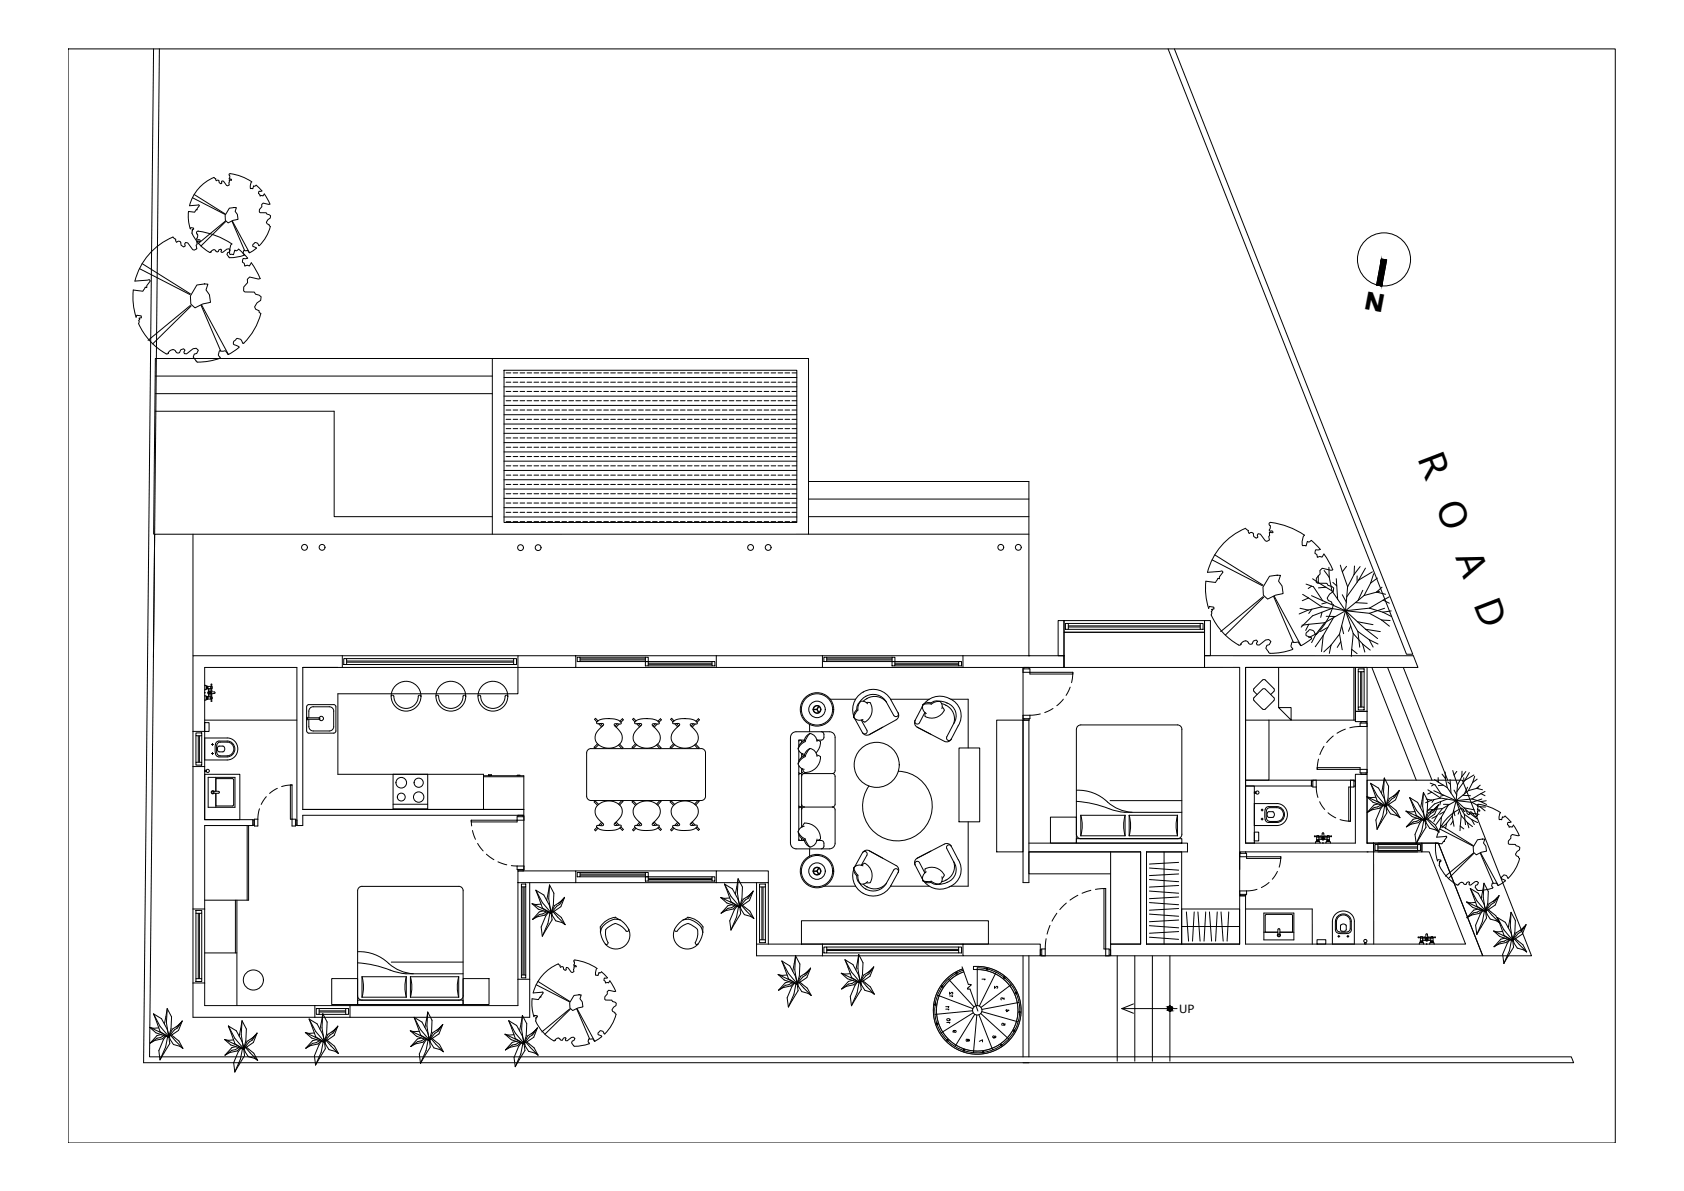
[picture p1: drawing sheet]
<svg xmlns="http://www.w3.org/2000/svg" width="594mm" height="420mm" viewBox="0 0 594 420" stroke-linecap="round" stroke-linejoin="round" font-family="sans-serif">
<defs><g id="words">
<g font-size="12.9">
<text x="500" y="161.6" transform="rotate(69 500 161.6)">R</text>
<text x="506.4" y="178.4" transform="rotate(69 506.4 178.4)">O</text>
<text x="513.3" y="196.4" transform="rotate(69 513.3 196.4)">A</text>
<text x="519.7" y="213" transform="rotate(69 519.7 213)">D</text>
</g>
<text font-size="8.5" x="489.1" y="104.2" transform="rotate(-169 489.1 104.2)">N</text>
<text font-size="4.4" x="336.2" y="362.3" transform="rotate(-90 336.2 362.3)">10</text>
<g font-size="4">
<text x="336.9" y="352.8" transform="rotate(-90 336.9 352.8)">12</text>
<text x="335.5" y="357.4" transform="rotate(-90 335.5 357.4)">11</text>
<text x="416" y="357.3">UP</text>
</g>
<g font-size="3.5">
<text x="349.6" y="350">2</text>
<text x="351.7" y="353.8">3</text>
<text x="353.5" y="358.1">4</text>
<text x="334.8" y="365.5">9</text>
<text x="352.1" y="363">5</text>
<text x="339.7" y="368.7">8</text>
<text x="344.3" y="368.7">7</text>
<text x="348.9" y="367.2">6</text>
</g>
<text font-size="2.6" x="345" y="346.8">1</text>
</g></defs>
<!-- layer: A-WALL-PARP -->
<g fill="none" stroke="#000" stroke-width=".35">
<path d="M54.2 17.3l-3.5 357.6h504.4l-.8-2.1h-501.5l3.4-355.5M412.1 17.3l84.1 213.5h2.2l-84.1-213.5M373.3 218.9h2.1v12.4h-2.1zM424.9 218.9h2.1v12.4h-2.1zM182.7 231.3h20.4v4.2h-20.4zM252.7 231.3h37.4v4.2h-37.4zM339.7 231.3h35.7v4.2h-35.7zM363 231.3h.1M424.9 231.3h73.7l1.6 4.2h-60.8v61.9h38.7v-24.2h4.2v24.2h2.3v3.1h-45.2M424.9 231.3v4.2l12.4-.1v71.3M360.9 254v57.4h2.1v-57.4M478.1 251h4.2v3.6h-4.2z"/>
<path d="M68.1 270.4h4.1v18.8h17v2h-17v29.5h-4.1zM439.4 275.2h23.2v2.1h-23.2zM184.8 285.5l-78 .1v-50.1h14v-4.2h-52.7v26.7h4.1v-22.5h32.5v55.7h2.1v-3.6h78M363 297.4h55.9v3.1h-14.4v32.6h32.8v-17.1h2.1v17.1h77.6l-12.8-32.6h-2.6M501.6 297.4h5.8l15.7 39.8h-131.3v-4.1h10.6v-32.6h-39.4M182.7 307.2h20.4v4.2h-20.4zM252.7 307.2h18.3v4.2h-18.3zM482.3 300.5h.1M266.9 333.1h23.2v4.1h-23.2zM339.7 333.1h27.3v4.1h-27.3zM360.9 337.2v35.6M363 337.2v35.6"/>
<path d="M68.1 346.8h4.1v8h38.9v4.1h-43zM123.5 354.8h59.2v-9.3h4.2v13.4h-63.4zM360.9 374.9h2.1"/>
</g>
<!-- layer: A-ANNO-TEXT -->
<g fill="none" stroke="#000" stroke-width=".35">
<path d="M485.6 100.5l1.7-9.1 1.9 .3-1.7 9.2"/>
<circle cx="488.2" cy="91.5" r="9.4"/>
</g>
<g fill="#000" stroke="#000" stroke-width=".35">
<path d="M487.3 91.4l1.9 .3h-1.9zM486.2 100.7h1.3z"/>
<path d="M487.3 91.7l.2 8.8 1.7-8.8zM487.3 91.7l.2 8.8h-1.9z"/>
<path d="M486.2 100.7l1.3 .1zM486.8 100.8l.7 .1z"/>
<path d="M485.6 100.5h1.9zM485.6 100.5l1.9 .2z"/>
</g>
<!-- layer: A-ROAD-PAVT -->
<g fill="none" stroke="#000" stroke-width=".35">
<path d="M54.8 138.9h118.9M54.8 132.7h118.9M173.7 126.5v61.9M177.8 130.6h103.3v53.7h-103.3zM54.8 145.1h63.1v37.2h55.8M285.2 169.9h77.8v61.4M285.2 176.1h77.8M54.2 188.4l.6-61.9h230.4v61.9M68.1 188.4v42.9M285.2 182.3h77.8M363 188.4l-308.4 .1-.5 43.3M484 235.5l15.6 39.7"/>
<path d="M489.5 235.5l15.7 39.7M495.1 235.5l15.6 39.7M482.3 275.2h33.6l24.4 62h-17.2l-15.7-39.8h-25.1zM394.1 337.2v37.2M400.3 337.2v37.2M406.5 337.2v37.2M412.7 337.2v37.2"/>
</g>
<!-- layer: A-FIXT -->
<g fill="none" stroke="#000" stroke-width=".35">
<path d="M182.7 235.5v9.3h-63.5v28.4h51.4v12.4h14.2v-11.9h-14.2M375.4 223.1h49.5v12.4h-49.5zM439.4 235.5h38.7v18.5h-38.7zM445.3 239.9l-3 3.2v.6l1.2 1.3M445.3 239.9l.6-.2 .5 .2 3.1 3.2v.6l-1.2 1.3M451.1 235.5v14.1M477.6 235.5v18.5M72.2 254.9h1.6v3.1h-1.6zM72.2 254h32.5M108.2 253l.1 1zM108.2 249.3v8.6M108.3 253.2h4.5v.5h-4.5z"/>
<path d="M109 253.2v-2.3a1.56 1.56 0 0 1 1.5-1.6h5.7a1.51 1.51 0 0 1 1.5 1.6v5.4a1.51 1.51 0 0 1-1.5 1.6h-5.7a1.56 1.56 0 0 1-1.5-1.6v-2.6M109 248.6h8.7M109 248.6l-.6 .2-.2 .5M117.7 248.6l.6 .2 .2 .5v8.6l-.2 .5-.6 .2h-8.7l-.6-.2-.2-.5M138 245.6l.2-.3 .6 .1a4.4 4.4 0 0 0 4.4 4.5 4.4 4.4 0 0 0 4.5-4.5l.5-.1 .3 .3M153.8 245.6l.3-.3 .5 .1a4.4 4.4 0 0 0 4.5 4.5 4.4 4.4 0 0 0 4.4-4.5l.6-.1 .2 .3M168.6 245.6l.3-.3 .6 .1a4.4 4.4 0 0 0 4.2 4.5 4.4 4.4 0 0 0 4.5-4.3M178.2 245.6l.5-.4 .5 .4M210.7 254.6a8.2 8.2 0 0 1 8.3 .1 .42 .42 0 0 1 .1 .6 .42 .42 0 0 1-.5 .1h-1.9v.5l.6 .6a4.3 4.3 0 0 1 1.9 5.1 5.3 5.3 0 0 1-9.2-.7l-.1-.6a5.6 5.6 0 0 1 3-4.5v-.3a2.25 2.25 0 0 0-2.2-.2l-.3-.3zM211 254.3l-.9-.9-.4 .4 .9 .9M211.2 255.3l1 1.1M211.8 255.2l.8 .9"/>
<path d="M217.8 255.3l-.8 .9M218.4 255.4l-1.1 1.1M218.7 254.4l.9-.8 .3 .3-.9 .9M224.1 254.6a8.2 8.2 0 0 1 8.3 .1 .42 .42 0 0 1 .2 .6 .42 .42 0 0 1-.6 .1h-1.8l-.1 .5 .6 .6a4.3 4.3 0 0 1 1.9 5.1 5.4 5.4 0 0 1-9.2-.7v-.6a5.6 5.6 0 0 1 2.9-4.5l.1-.3a2.25 2.25 0 0 0-2.3-.2l-.3-.3zM224.4 254.3l-.9-.9-.3 .4 .8 .9M224.6 255.3l1 1.1M225.2 255.2l.8 .9M231.2 255.3l-.8 .9M231.8 255.4l-1 1.1M232.1 254.4l.9-.8 .3 .3-.8 .9M237.5 254.6a8.2 8.2 0 0 1 8.3 .1 .42 .42 0 0 1 .2 .6 .42 .42 0 0 1-.6 .1h-1.8v.5l.5 .6a4.3 4.3 0 0 1 2 5.1 5.4 5.4 0 0 1-9.3-.7v-.6a5.7 5.7 0 0 1 2.9-4.5l.1-.3a2.25 2.25 0 0 0-2.2-.2l-.3-.3zM237.8 254.3l-.9-.9-.3 .4 .8 .9"/>
<path d="M238 255.3l1.1 1.1M238.6 255.2l.8 .9M244.6 255.3l-.8 .9M245.2 255.4l-1 1.1M245.5 254.4l.9-.8 .3 .3-.8 .9M285.6 255.6v2.5M285.7 258.8l-1.3 1-.7 1.5M285.7 258.8l1.1 .4 .9 .8 .5 1.6M285.7 258.7l-1.3 1.9a1.68 1.68 0 0 1-1.4 1.6l-1.4 2 .3-1.1 .6-1 1.4-.9M286.8 250.2h1.4l.8 1.2M288.1 250.3l.7 1.2M288.8 249l-.7 1.2"/>
<path d="M289 249.1l-.7 1.2h-1.5M289.7 258.1a.98 .98 0 0 1 1 1v1a.98 .98 0 0 1-1 1M292.9 246.7h8.9M302.3 250.4l-.4 .3a1.87 1.87 0 0 0-.7 2.2 1.87 1.87 0 0 0 2.1 1.2l1.1-.3M303.4 247.6a5.4 5.4 0 0 1 9.3 .1M303.6 247.4l-.9 2a1.48 1.48 0 0 1-.7 1.9l-.9 1.8M303.8 254l2 3.6a.88 .88 0 0 1-.3 1.2 .88 .88 0 0 1-1.2-.3M304 254l1.1 .7M304.3 258.5l1 .8 1.4-.1M304.5 244.2a7.1 7.1 0 0 0-2.8 9.6l2.6 4.7M304.5 247.4l.3-.3a5.5 5.5 0 0 1 7.9 .6M304.6 244.1l-.1 .1"/>
<path d="M304.6 244.1a7.1 7.1 0 0 1 9.7 2.8l2.5 4.6M305.6 247.8h.4a1.17 1.17 0 0 1 1.4 1.1 4.9 4.9 0 0 1-2.3 5.9M306 248.3a2.02 2.02 0 0 0-2.2-.9 2.02 2.02 0 0 0-1.5 2v1.2M312.7 247.7l2.6 4.7M314.2 246.7h13.6M315.3 252.4a.88 .88 0 0 0 1.2 .3 .88 .88 0 0 0 .3-1.2l.3 .9-.6 1.2-9.8 5.6M322.8 254.1l-.1 1.4 .9 1 10 5.2 1.3-.2 .7-.7M326.3 251.4l-1.9 3.6a.88 .88 0 0 1-1.2 .3 .88 .88 0 0 1-.4-1.1M328.5 248l-.5-.1a1.89 1.89 0 0 0-2.3 .7 1.89 1.89 0 0 0 .2 2.3l.9 .8M331.4 247.4l1.3 .1 1.5 .6M331.6 247.5l-1.7-.2-1.6 .8M331.6 247.5l.7 1.1v1.4"/>
<path d="M331.6 247.5l-2.1 .3a1.48 1.48 0 0 1-1.9 .5l-2 .3M332.2 248.2l1.6 .7M332.4 249.4l.2 .2a1.2 1.2 0 0 1-.1 1.9 4.9 4.9 0 0 1-6.1 1.3v-1.3M333.8 248.8a5.3 5.3 0 0 1 2.7 6.4M334.2 248a4.8 4.8 0 0 1 2.3 7.2M335 246.5a6.5 6.5 0 0 1 3 9.5l-2.4 4.8M335 246.5a7.1 7.1 0 0 0-9.7 2.9l-2.5 4.7M335.4 246.7h6.2v17.2M336.5 255.2l-2.5 4.8a.88 .88 0 0 0 .4 1.1 .88 .88 0 0 0 1.2-.3M351.6 254h9.3v46.5h-9.3zM379.7 257.3v37M379.7 257.3a1.56 1.56 0 0 1 1.6-1.6h34.1a1.56 1.56 0 0 1 1.5 1.6"/>
<path d="M416.9 257.3v37M439.4 254v21.2h8.3v-21.2M445.3 243.2l-2.9 2.9-.2 .5 .2 .6 2.9 2.9M445.3 243.2l.6-.3 .5 .3 3 2.9 .2 .5-.2 .6-3 2.9-.5 .2-.6-.2M451.1 249.6h4.4v4.4zM72.2 260.4l8-.1a3.9 3.9 0 0 1 3.7 3.9 3.9 3.9 0 0 1-3.7 3.9h-8zM72.2 273.2h12.4v16h-12.4zM72.8 271.7h-.6v.5h.6M73.4 274.2h9.5v10.6h-9.5zM74.6 262.6h.1M74.6 265.8h.1M75 262.3v.1"/>
<path d="M75 262.8v.2M75 265.5v.1M75 266.1v.1M75.2 262.6h.1M75.2 265.8h.1M75.5 279.2a.56 .56 0 0 0-.8-.1 .56 .56 0 0 0 0 .8 .56 .56 0 0 0 .8-.1M76.1 274.2v4.9v-4.4h5.9l.4 .4v9l-.4 .2h-5.9v-4.4v4.9M76.3 261.8l.9-.4a5.3 5.3 0 0 1 4.6 .6 2.82 2.82 0 0 1 .9 3.1 2.82 2.82 0 0 1-2.5 1.9l-3.6-.2a5.3 5.3 0 0 1-.3-5zM77.2 279.2l.2 .3a2.02 2.02 0 0 1-2.1 .3M77.2 279.2h-1.9M77.7 266.7h2.4M77.7 261.8h2.4"/>
<path d="M77.7 261.8h-.4a2.66 2.66 0 0 0-.9 3.2l.4 1.2 .9 .4M78.6 263.2h-1.2a1.11 1.11 0 0 0-.7 1 1.11 1.11 0 0 0 .7 1h1.2M78.6 263.2a1.09 1.09 0 0 1 .7 1 1.09 1.09 0 0 1-.7 1M80.2 261.8a2.43 2.43 0 0 1 2.3 2.4 2.43 2.43 0 0 1-2.3 2.4M138.7 273.2v12.1h12.2v-12.1M170.6 274h14.2M172.4 273.7v-.4h1v.4M172.4 273.5h1M182.4 273.7h1M182.7 273.5v.2M182.8 273.5v.2M183.1 273.5v.2"/>
<path d="M183.2 273.5v.2M207.6 264.4l.9-.3h38.9a1.5 1.5 0 0 1 1.5 1.5v15.3a1.53 1.53 0 0 1-1.5 1.5h-38.9a1.53 1.53 0 0 1-1.5-1.5v-15.3zM210.8 262.4l-1.2 1.2 .3 .4 1.3-1.3M218.6 262.5l1.2 1.3-.4 .3-1.2-1.3M224.2 262.4l-1.2 1.2 .4 .4 1.2-1.3M232 262.5l1.2 1.3-.4 .3-1.2-1.3M237.6 262.4l-1.2 1.2 .4 .4 1.2-1.3M245.4 262.5l1.2 1.3-.4 .3-1.2-1.3M281.6 264.2l.7 1.3 1.4 .6M281.6 269.5l.7 1.3 1.4 .6M281.8 264.8v3.7M281.8 270.1v22.7"/>
<path d="M281.8 272.5l.4 .4M282.2 272.9h.2M282.2 261.1l-.4 .4M282.2 272.9l-.4 .4M282.4 272.9l.4 .4v11l-.4 .4M282.4 261.1l.3 .2 .1 .6M282.8 271.1v1.4l-.4 .4M282.8 271.9a.98 .98 0 0 0 1 1M282.8 265.8v1.3M283.1 265.9l.3 .8M283.7 261.1h-1.9v2.1M283.8 272.9h9.8"/>
<path d="M283.8 272.9a.98 .98 0 0 0-1 1M283.9 266.5l-1.4 .9-.6 1-.3 1.1 1-1.6 1.5-1M285.7 264.1l-1.3 1-.7 1.5M285.7 264.1l1.1 .4 .9 .7 .5 1.7M285.7 264.1l-1 1.3-.6 1.5M288.2 266.4l1.3 .6a5.5 5.5 0 0 1-5.7 5.5l-.7-1.3M289.7 261.1h-1.5l.3 .1a1.12 1.12 0 0 1 .8 1.7l-.7 1.7-.7 1M293.6 272.9a.98 .98 0 0 1 1 1v9.8a.98 .98 0 0 1-1 1M293.6 272.9a.98 .98 0 0 0 1-1v-11.8l-.6-1.4-1.4-.6h-11.8l-1.3 .6-.6 1.4v37.4l.6 1.4 1.3 .5M316.9 272.1a12.3 12.3 0 0 1 11.7 15 12.3 12.3 0 0 1-17 8.5 12.3 12.3 0 0 1-5.1-18.3M338.3 263.9h7.3v26h-7.3zM379.7 278.8a15.4 15.4 0 0 1 11.8 4.8 14.1 14.1 0 0 0 7.9 3"/>
<path d="M439.4 277.3h3.1v20.1h-3.1zM443.1 279.3h-.6v.6h.6M87.2 291.2v26.4M87.7 291.2v26.4h-15.5M138.7 283.7h12.2M210.6 291.8l-.9 .9 .4 .4 .9-.9M210.9 284a5.4 5.4 0 0 1 8.5 1.5l.1 .6a5.4 5.4 0 0 1-2.7 4.4l-.1 .5 .3 .2 1.6-.1a.42 .42 0 0 1 .5 .1 .42 .42 0 0 1-.1 .6 8.3 8.3 0 0 1-7.8 .6 .73 .73 0 0 1-.6-1.1l.1-.1a2.31 2.31 0 0 0 2.2-.2l-.6-.9a4.3 4.3 0 0 1-2.1-5.1zM211.2 283.8l-1.3-1.3-.3 .4 1.2 1.2M212.2 290.1l-1 1.1M212.6 290.4l-.8 .9M217 290.3l.8 .9M217.3 290l1.1 1.1"/>
<path d="M218.2 283.7l1.2-1.3 .4 .3-1.2 1.3M219 291.7l.9 .9-.3 .3-.9-.8M224 291.8l-.8 .9 .3 .4 .9-.9M224.1 284.2a5.4 5.4 0 0 1 8.7 1.3l.1 .6a5.4 5.4 0 0 1-2.7 4.4l-.1 .4 .3 .3 1.6-.1a.42 .42 0 0 1 .6 .1 .42 .42 0 0 1-.2 .6 8.3 8.3 0 0 1-7.8 .6 .73 .73 0 0 1-.6-1.1l.1-.1a2.31 2.31 0 0 0 2.3-.2l-.7-.9a4.3 4.3 0 0 1-2.1-5.1zM224.6 283.8l-1.2-1.3-.4 .4 1.2 1.2M225.6 290.1l-1 1.1M226 290.4l-.8 .9M230.4 290.3l.8 .9M230.8 290l1 1.1M231.6 283.7l1.2-1.3 .4 .3-1.2 1.3M232.5 291.7l.8 .9-.3 .3-.9-.8M237.4 291.8l-.8 .9 .3 .4 .9-.9"/>
<path d="M237.6 284.2a5.4 5.4 0 0 1 8.7 1.3v.6a5.7 5.7 0 0 1-2.7 4.5l-.1 .3 .3 .3 1.6-.1a.42 .42 0 0 1 .6 .1 .42 .42 0 0 1-.2 .6 8.3 8.3 0 0 1-7.8 .6 .73 .73 0 0 1-.6-1.1l.2-.1a2.31 2.31 0 0 0 2.2-.2l-.7-.9a4.3 4.3 0 0 1-2.1-5.1zM238 283.8l-1.2-1.3-.4 .4 1.2 1.2M239.1 290.1l-1.1 1.1M239.4 290.4l-.8 .9M243.8 290.3l.8 .9M244.2 290l1 1.1M245 283.7l1.2-1.3 .4 .3-1.2 1.3M245.9 291.7l.8 .9-.3 .3-.9-.8M280.8 299.5h11.8M281.8 294.4v2.1h1.9M281.8 296.1l.4 .4M281.8 284.3l.4 .4"/>
<path d="M282.2 284.7h.2M282.2 284.7l-.4 .4M282.4 284.7l.4 .4M282.8 283.7a.98 .98 0 0 0 1 1M282.8 296.1l-.4 .4M282.8 285.1v6.7M282.8 295.8v.3M283.1 291.7l.1-.4a1.31 1.31 0 0 1 1.9-.8 5.5 5.5 0 0 1 4.4 5.4l-1.3 .6h1.5M283.7 296.3l.7 1.5 1.3 1M283.7 291.5l-1.4 .6-.7 1.3M283.8 284.7h9.8M283.8 284.7a.98 .98 0 0 0-1 1"/>
<path d="M283.9 296.4l-1.4-.9-.6-1-.3-1.1 1.4 1.9a1.66 1.66 0 0 1 1.4 1.7l1.3 1.8M285.6 299.5v2.5M288.2 296l-.5 1.6-.9 .8-1.1 .4M289.7 296.5a.98 .98 0 0 1 1 1v1a.98 .98 0 0 1-1 .9M293.6 284.7a.98 .98 0 0 1 1 1l-.1 12.3-.9 1.2-1 .2M335.6 298.5l2.4 4.7a6.7 6.7 0 0 1-4.1 10.1 7.1 7.1 0 0 1-8.6-3.4l-2.5-4.8M335.6 298.5a.88 .88 0 0 0-1.2-.4 .88 .88 0 0 0-.4 1.2l2.5 4.8M335.6 298.5l-.7-.7-1.3-.2-10 5.1M341.6 289.9v22.7h-6.2M370.6 288.3h9.1v9.1h-9.1zM379.7 295.9h37.2v1.5h-37.2zM379.7 282.7l6.4 1 7.2 2.3 2.8 .5 20.8 .1"/>
<path d="M379.7 294.3a1.56 1.56 0 0 0 1.6 1.6h34.1a1.56 1.56 0 0 0 1.5-1.6M381.3 287.6a12.9 12.9 0 0 1 0 7.2M381.3 294.9h15.6M381.3 287.6h15.6M381.3 287.6v7.3M391.6 282.4h25.3M396.9 287.6v7.3M396.9 287.6a12.9 12.9 0 0 0 0 7.2M398.3 287.6a12.9 12.9 0 0 1 0 7.2M398.3 294.9h17.1M398.3 287.6h17.1M398.3 287.6v7.3"/>
<path d="M415.4 287.6v7.3M415.4 287.6a12.9 12.9 0 0 0 0 7.2M442.5 293.6h1.5v3.1h-1.5zM442.5 283.5h7.9a3.9 3.9 0 0 1 3.8 3.8 3.9 3.9 0 0 1-3.8 3.9h-7.9zM444.9 288.9h.1M444.9 285.8h.1M445.2 285.4v.1M445.2 286v.1M445.2 288.6v.1M445.2 289.2v.1M445.5 288.9h.1M445.5 285.8h.1"/>
<path d="M447 286.8v1l.4 .5 1.5 .1a1.09 1.09 0 0 0 .7-1.1 1.09 1.09 0 0 0-.7-1l-1.5 .1-.4 .5M447.5 284.5a5.4 5.4 0 0 1 4.6 .7 2.82 2.82 0 0 1 .9 3 2.82 2.82 0 0 1-2.6 2h-2.9M447.5 284.5l-.6 .2a5 5 0 0 0 0 5.3l.6 .2M448 284.9a4.6 4.6 0 0 1 3.9 .6 2.44 2.44 0 0 1 .8 2.6 2.44 2.44 0 0 1-2.3 1.7h-2.4M448 284.9l-.4 .1a2.66 2.66 0 0 0-.9 3.2l.4 1.1 .9 .5M83 317.6v18.6M83.6 317.6v37.2M127.7 312.7h34.1M127.7 312.7a1.56 1.56 0 0 0-1.5 1.5v37.1a1.56 1.56 0 0 0 1.5 1.5h34.1a1.56 1.56 0 0 0 1.6-1.5M161.8 312.7a1.56 1.56 0 0 1 1.6 1.5M163.4 314.2v37.1M286.8 307.3h1.4l.8 1.2"/>
<path d="M288.1 307.4l.7 1.2M288.8 306.1l-.7 1.2M289 306.2l-.7 1.2h-1.5M290.8 312.6h11M301.1 306.2l.9 1.8a1.48 1.48 0 0 1 .7 1.9l.9 1.9M302.3 308.7l.2 1.8 1.1 1.3M303.4 311.7l.8 1.1 1.3 .9M304 305.3l1.1-.8a4.9 4.9 0 0 1 1.9 6.9h-1.4M304.3 300.8l-2.6 4.7a7.1 7.1 0 0 0 2.8 9.6M304.3 300.8a.88 .88 0 0 1 1.2-.3 .88 .88 0 0 1 .3 1.2l-2 3.6M304.3 300.8l.6-.6 1.3-.2 9.9 5.4 .9 1-.2 1.4M304.4 305.4a2.68 2.68 0 0 0-3.3 .8l.3 1.5 .9 1.2"/>
<path d="M306 311l-1.1 .8h-1.3M312.7 311.6a5.3 5.3 0 0 1-7.2 2.1M312.7 311.6a5.5 5.5 0 0 1-8.2 .3M314.2 312.6h13.6M316.8 307.8l-2.5 4.6a7.1 7.1 0 0 1-9.7 2.8M316.8 307.8a.88 .88 0 0 0-.3-1.2 .88 .88 0 0 0-1.2 .3l-2.6 4.7M322.8 305.1a.88 .88 0 0 1 .4-1.2 .88 .88 0 0 1 1.2 .4l1.9 3.7M323.6 302.8l-.9 1 .1 1.3M326.4 307.8v-1.3a4.9 4.9 0 0 1 6.7 2.2l-.7 1.2M326.8 307.6a2.68 2.68 0 0 0-1.2 3.1l1.3 .7 1.6-.1M328.3 311.1l1.6 .9 1.7-.2M328.4 300.2l-4.8 2.5"/>
<path d="M332.3 309.3l.1 .5a1.74 1.74 0 0 1-.8 1.9 1.74 1.74 0 0 1-2.1-.2 1.48 1.48 0 0 0-1.9-.5l-2-.3M333.8 310.5l-1.6 .6M333.8 310.4a5.3 5.3 0 0 0 2.7-6.4 5 5 0 0 1-3.8 7.8l-1.3 .1M391.8 300.5v32.6h10.6v-32.6h-39.4v7.8h28.8M405.5 318.4l10.3 .8M405.5 314.3l10.3 .8M405.5 310.3l10.3 .7M405.5 306.2l10.3 .8M410.7 300.5v32.6M415.8 316.4l-10.3 .6M415.8 312.4l-10.3 .5M415.8 308.3l-10.3 .6"/>
<path d="M415.8 304.2l-10.3 .6M484.6 300.5v32.6M72.2 336.2h11.4M126.2 335.7a15.4 15.4 0 0 1 11.7 4.8 14.1 14.1 0 0 0 7.9 3M126.2 339.7l5.3 .7 6.2 1.8M138 339.4h25.4M211.7 327l.1 1.9M211.8 328.9l.8 2.5 1 1.7M216.9 324.2a6.2 6.2 0 0 0-5.1 4.7M216.9 324.2l1.9 .3M218.8 324.5a3.5 3.5 0 0 0-4.7 .2l-1.3 1-1 1.3M218.8 324.5l1.9 1.7 1.1 1.6"/>
<path d="M220.9 328.5l-2-1.9a2.44 2.44 0 0 0-3.7 0 2.44 2.44 0 0 0-1.6 3.3l.9 2.8-.5 .5-.4-.2M221.8 327.8a4.9 4.9 0 0 1-1.9 6.2 4.9 4.9 0 0 1-6.4-.9M221.8 327.8l-.2 .7h-.7M238 327.8a4.9 4.9 0 0 0 1.8 6.2 4.9 4.9 0 0 0 6.4-.9M241 324.5a7.7 7.7 0 0 0-3.1 3.6l.3 .4 .5 .1a7.8 7.8 0 0 1 4-2.8l1.8 .8a2.42 2.42 0 0 1 1.6 3.3l-.8 2.6 .2 .6 .7-.1M241 324.5a3.5 3.5 0 0 1 4.7 .2l1.3 1 1 1.3M242.8 324.2l-1.8 .3M242.8 324.2a6.2 6.2 0 0 1 5.1 4.7M247.9 328.9l-.7 2.5-1 1.7M248 327l-.1 1.9M282.7 324.8h66v8.3h-66zM405.5 330.6l10.3 .8"/>
<path d="M405.5 326.6l10.3 .7M405.5 322.5l10.3 .7M415.8 328.6l-10.3 .6M415.8 324.6l-10.3 .6M415.8 320.5l-10.3 .6M416.9 320.7h20.4v12.4h-32.8v-32.6h12.4v32.6M416.9 326.9h20.4M418.5 321.7l.8 10.3M421.3 321.7l-.6 10.3M422.6 321.7l.8 10.3M425.4 321.7l-.6 10.3M426.7 321.7l.7 10.3"/>
<path d="M429.4 321.7l-.6 10.3M430.7 321.7l.8 10.3M433.5 321.7l-.6 10.3M439.4 320.7h23.5v12.4M445.9 322.1h10.5v9.5h-10.5zM446.8 322.6h8.7M446.8 322.6l-.5 .4v5.9h4.5h-4.9M450.8 329.5a.56 .56 0 0 0-.1 .8 .56 .56 0 0 0 .9 0 .56 .56 0 0 0-.1-.8M450.9 329.7a2.02 2.02 0 0 1 .3-2.1 2.02 2.02 0 0 1 .3 2.1M455.5 322.6l.5 .4v5.9h-4.5h4.9M464.6 331.5h3.1v1.6h-3.1zM471.7 323.4a2.82 2.82 0 0 1 3.1-.8 2.82 2.82 0 0 1 1.9 2.5l-.2 3.6a5 5 0 0 1-5.2 0l-.2-.7a5.4 5.4 0 0 1 .6-4.6z"/>
<path d="M471.9 330.3h.2M472 323.6a2.44 2.44 0 0 1 2.7-.7 2.44 2.44 0 0 1 1.6 2.2v2.8a2.66 2.66 0 0 1-3.2 1l-1.2-.4-.4-.9a4.7 4.7 0 0 1 .5-4zM472.3 329.9v.2M472.3 330.5v.2M472.5 330.3h.2M473 326.3a1.14 1.14 0 0 1 1.9 .3v1.3a1.13 1.13 0 0 1-1 .6 1.13 1.13 0 0 1-1-.6zM475.1 330.3h.2M475.5 329.9v.2M475.5 330.5v.2M475.7 330.3h.2M477.8 325.1a3.9 3.9 0 0 0-3.9-3.7 3.9 3.9 0 0 0-3.9 3.7v8h7.8v-8M481.4 332.5v.6h.5v-.6"/>
<path d="M117 345.2h9.2v9.2h-9.2zM126.2 352.8h37.2v1.6h-37.2zM127.7 351.8h15.6M127.7 344.6h15.6M127.7 344.6v7.2M127.7 344.6a12.9 12.9 0 0 1 0 7.2M137.7 342.2l2.7 .9 2.8 .4h20.2M143.3 344.6v7.2M143.4 344.6a12.9 12.9 0 0 0 0 7.2M144.8 344.6a12.9 12.9 0 0 1 0 7.2M144.8 351.8h17M144.8 344.6h17"/>
<path d="M144.8 344.6v7.2M161.8 344.6v7.2M161.8 344.6a12.9 12.9 0 0 0 0 7.2M163.4 345.2h9.1v9.2h-9.1z"/>
<circle cx="113.3" cy="253.5" r=".77"/>
<circle cx="143.3" cy="245.6" r="5.3"/>
<circle cx="159" cy="245.6" r="5.3"/>
<circle cx="173.9" cy="245.6" r="5.3"/>
<circle cx="288.2" cy="250.3" r="5.9"/>
<circle cx="288.2" cy="250.3" r="5.5"/>
<circle cx="288.2" cy="250.3" r="2.91"/>
<circle cx="288.2" cy="250.3" r="1.39"/>
<circle cx="288.2" cy="250.3" r="1.24"/>
<circle cx="73.3" cy="272" r=".56"/>
<circle cx="75" cy="265.8" r=".14"/>
<circle cx="75" cy="262.6" r=".14"/>
<circle cx="75.1" cy="279.5" r=".39"/>
<circle cx="141.6" cy="276.1" r="1.87"/>
<circle cx="147.7" cy="276.1" r="1.62"/>
<circle cx="309.3" cy="269.8" r="7.9"/>
<circle cx="443.6" cy="279.6" r=".56"/>
<circle cx="141.6" cy="281.2" r="1.39"/>
<circle cx="147.7" cy="281.2" r="1.83"/>
<circle cx="445.3" cy="285.7" r=".14"/>
<circle cx="445.3" cy="288.9" r=".14"/>
<circle cx="288.2" cy="307.3" r="5.9"/>
<circle cx="288.2" cy="307.3" r="5.5"/>
<circle cx="288.2" cy="307.3" r="2.91"/>
<circle cx="288.2" cy="307.3" r="1.39"/>
<circle cx="288.2" cy="307.3" r="1.24"/>
<circle cx="451.2" cy="329.9" r=".39"/>
<circle cx="472.3" cy="330.3" r=".14"/>
<circle cx="475.5" cy="330.3" r=".14"/>
<circle cx="481.7" cy="332" r=".56"/>
<circle cx="89.4" cy="345.7" r="3.5"/>
</g>
<!-- layer: FUR -->
<g fill="none" stroke="#000" stroke-width=".35">
<path d="M72.2 241.8l.5 .1v1.3l-.5 .1M72.2 245.4l.5 .2v1.3l-.5 .1M72.2 244.4h.2M72.2 244.3v.2M72.7 245.8h1.6v.8h-1v-.7M72.7 242.1v.8M72.9 245.9l-.2 .7M72.9 242.8h.3M72.9 242.3h.3M72.9 246h.3M72.9 246.4h.3M72.9 246v.4"/>
<path d="M72.9 242.8v.2h1.4v-.9h-1v.8M72.9 245.8v.2M72.9 246.4v.3h.3M73.2 242.1h-.3v.7M73.3 242.1v.9M73.3 245.8v.9M73.5 243v1.1M73.5 244.7v1.1M73.5 244l-.2 .4 .2 .4M74.1 244l1.6 .1 .2 .3-.2 .2-1.6 .2M74.1 243v1.1h.5v.5h-.5v1.2M74.3 242.3h.6v.5h-.6"/>
<path d="M74.3 246h.6v.5h-.6M74.5 242.3v-.9h.2v.9M74.5 242.8v.9h.2v-.9M74.5 246.5v.9h.2v-.9M74.5 246v-1h.2v1M74.6 244.3h-.2l.2 .2M464.1 297.4l.1-.5h1.3l.2 .5M464.4 296.7h1M464.6 295l-.9-.1v.3l.9-.1M464.6 295.3v-.5h.5v.5M464.7 296.4h-.3v.3M464.7 296.4v.3"/>
<path d="M464.7 296.4h.4M465.1 296.4v.3M465.1 296.4h.3M465.1 295l1-.1v.3l-1-.1M465.2 296.4h-.7v-1.1h.8v1.6M465.2 296.8l-.7 .1M465.3 295.6h1.2v-.5h.5v.5h1.2M465.3 296.1h1.1M466.3 295.6l.2-1.6 .2-.2 .3 .2 .1 1.6M466.3 296.1l.4 .3 .4-.3M466.6 295.1v.2l.3-.2M466.6 297.4h.2"/>
<path d="M466.7 297.2v.2M467 296.1h1.2M467.8 297.4l.1-.5h1.3l.2 .5M468.1 296.4h.2M468.1 296.7h.9M468.2 296.4h.8v-1.1h-.8v1.6M468.2 296.8l.8 .1M468.3 295.3v-.5h.5v.5M468.3 295l-.9-.1v.3l.9-.1M468.3 296.4h.5M468.3 296.4v.3M468.8 296.4v.3"/>
<path d="M468.8 296.4h.2v.3M468.8 295l.9-.1v.3l-.9-.1M500.7 333.1l.1-.6h1.3l.1 .6M501.1 330.9h.8v1.1h-.8zM501.1 332.5h.8M501.2 330.6h-.9v.2h.9M501.2 330.9v-.5h.5v.5M501.3 332v.4M501.7 332v.4M501.7 332h.2v.4h-.2M501.7 332h-.7v.4h.7M501.7 330.6h1v.2h-1"/>
<path d="M501.9 331.2h1.1M501.9 331.7h1.1M502.9 331.7l.4 .3 .4-.3M502.9 331.2l.2-1.6 .2-.2 .3 .2 .1 1.6M503.1 331.2v-.5h.5v.5M503.2 330.7v.2l.2-.2M503.2 333.1h.2M503.3 332.8v.3M503.6 331.2h1.1M503.6 331.7h1.1M504.4 333.1l.1-.6h1.3l.1 .6M504.7 332h.2"/>
<path d="M504.7 332.4h.2M504.8 332h.8v-1.1h-.9l.1 1.6M504.8 332.4l.8 .1M504.9 330.9v-.5h.5v.5M504.9 330.6h-.9v.2h.9M504.9 332v.4M504.9 332h.5M504.9 332.4h.5M505.4 332v.4M505.4 332h.2v.4h-.2M505.4 330.6h.9v.2h-.9"/>
<circle cx="73.8" cy="244.4" r=".39"/>
<circle cx="73.8" cy="244.4" r=".26"/>
<circle cx="466.7" cy="295.8" r=".39"/>
<circle cx="466.7" cy="295.8" r=".26"/>
<circle cx="503.3" cy="331.5" r=".39"/>
<circle cx="503.3" cy="331.5" r=".26"/>
</g>
<!-- layer: A-WALL -->
<path d="M360.9 254h2.1M184.8 285.5v2.1M501.6 297.4v3.1" fill="none" stroke="#000" stroke-width=".35"/>
<!-- layer: A-WINW -->
<g fill="none" stroke="#000" stroke-width=".35">
<path d="M177.8 133.2h103.3M177.8 136.5h103.3M177.8 139.7h103.3M178.5 131.6h1.7M178.5 134.8h1.7M178.5 138.1h1.7M181 131.6h1.7M181 134.8h1.7M181 138.1h1.7M183.5 131.6h1.6M183.5 134.8h1.6M183.5 138.1h1.6"/>
<path d="M185.9 131.6h1.7M185.9 134.8h1.7M185.9 138.1h1.7M188.4 131.6h1.6M188.4 134.8h1.6M188.4 138.1h1.6M190.8 131.6h1.7M190.8 134.8h1.7M190.8 138.1h1.7M193.3 131.6h1.7M193.3 134.8h1.7M193.3 138.1h1.7"/>
<path d="M195.8 131.6h1.6M195.8 134.8h1.6M195.8 138.1h1.6M198.2 131.6h1.7M198.2 134.8h1.7M198.2 138.1h1.7M200.7 131.6h1.6M200.7 134.8h1.6M200.7 138.1h1.6M203.1 131.6h1.7M203.1 134.8h1.7M203.1 138.1h1.7"/>
<path d="M205.6 131.6h1.6M205.6 134.8h1.6M205.6 138.1h1.6M208.1 131.6h1.6M208.1 134.8h1.6M208.1 138.1h1.6M210.5 131.6h1.7M210.5 134.8h1.7M210.5 138.1h1.7M213 131.6h1.6M213 134.8h1.6M213 138.1h1.6"/>
<path d="M215.4 131.6h1.7M215.4 134.8h1.7M215.4 138.1h1.7M217.9 131.6h1.6M217.9 134.8h1.6M217.9 138.1h1.6M220.4 131.6h1.6M220.4 134.8h1.6M220.4 138.1h1.6M222.8 131.6h1.7M222.8 134.8h1.7M222.8 138.1h1.7"/>
<path d="M225.3 131.6h1.6M225.3 134.8h1.6M225.3 138.1h1.6M227.7 131.6h1.7M227.7 134.8h1.7M227.7 138.1h1.7M230.2 131.6h1.6M230.2 134.8h1.6M230.2 138.1h1.6M232.7 131.6h1.6M232.7 134.8h1.6M232.7 138.1h1.6"/>
<path d="M235.1 131.6h1.7M235.1 134.8h1.7M235.1 138.1h1.7M237.6 131.6h1.6M237.6 134.8h1.6M237.6 138.1h1.6M240 131.6h1.7M240 134.8h1.7M240 138.1h1.7M242.5 131.6h1.6M242.5 134.8h1.6M242.5 138.1h1.6"/>
<path d="M245 131.6h1.6M245 134.8h1.6M245 138.1h1.6M247.4 131.6h1.7M247.4 134.8h1.7M247.4 138.1h1.7M249.9 131.6h1.6M249.9 134.8h1.6M249.9 138.1h1.6M252.3 131.6h1.7M252.3 134.8h1.7M252.3 138.1h1.7"/>
<path d="M254.8 131.6h1.6M254.8 134.8h1.6M254.8 138.1h1.6M257.3 131.6h1.6M257.3 134.8h1.6M257.3 138.1h1.6M259.7 131.6h1.7M259.7 134.8h1.7M259.7 138.1h1.7M262.2 131.6h1.6M262.2 134.8h1.6M262.2 138.1h1.6"/>
<path d="M264.6 131.6h1.7M264.6 134.8h1.7M264.6 138.1h1.7M267.1 131.6h1.6M267.1 134.8h1.6M267.1 138.1h1.6M269.6 131.6h1.6M269.6 134.8h1.6M269.6 138.1h1.6M272 131.6h1.7M272 134.8h1.7M272 138.1h1.7"/>
<path d="M274.5 131.6h1.6M274.5 134.8h1.6M274.5 138.1h1.6M276.9 131.6h1.7M276.9 134.8h1.7M276.9 138.1h1.7M279.4 131.6h1.6M279.4 134.8h1.6M279.4 138.1h1.6M177.8 143h103.3M177.8 146.3h103.3M177.8 149.6h103.3"/>
<path d="M177.8 152.9h103.3M177.8 156.1h103.3M177.8 159.4h103.3M178.5 141.4h1.7M178.5 144.7h1.7M178.5 147.9h1.7M178.5 151.2h1.7M178.5 154.5h1.7M178.5 157.8h1.7M181 141.4h1.7M181 144.7h1.7M181 147.9h1.7"/>
<path d="M181 151.2h1.7M181 154.5h1.7M181 157.8h1.7M183.5 141.4h1.6M183.5 144.7h1.6M183.5 147.9h1.6M183.5 151.2h1.6M183.5 154.5h1.6M183.5 157.8h1.6M185.9 141.4h1.7M185.9 144.7h1.7M185.9 147.9h1.7"/>
<path d="M185.9 151.2h1.7M185.9 154.5h1.7M185.9 157.8h1.7M188.4 141.4h1.6M188.4 144.7h1.6M188.4 147.9h1.6M188.4 151.2h1.6M188.4 154.5h1.6M188.4 157.8h1.6M190.8 141.4h1.7M190.8 144.7h1.7M190.8 147.9h1.7"/>
<path d="M190.8 151.2h1.7M190.8 154.5h1.7M190.8 157.8h1.7M193.3 141.4h1.7M193.3 144.7h1.7M193.3 147.9h1.7M193.3 151.2h1.7M193.3 154.5h1.7M193.3 157.8h1.7M195.8 141.4h1.6M195.8 144.7h1.6M195.8 147.9h1.6"/>
<path d="M195.8 151.2h1.6M195.8 154.5h1.6M195.8 157.8h1.6M198.2 141.4h1.7M198.2 144.7h1.7M198.2 147.9h1.7M198.2 151.2h1.7M198.2 154.5h1.7M198.2 157.8h1.7M200.7 141.4h1.6M200.7 144.7h1.6M200.7 147.9h1.6"/>
<path d="M200.7 151.2h1.6M200.7 154.5h1.6M200.7 157.8h1.6M203.1 141.4h1.7M203.1 144.7h1.7M203.1 147.9h1.7M203.1 151.2h1.7M203.1 154.5h1.7M203.1 157.8h1.7M205.6 141.4h1.6M205.6 144.7h1.6M205.6 147.9h1.6"/>
<path d="M205.6 151.2h1.6M205.6 154.5h1.6M205.6 157.8h1.6M208.1 141.4h1.6M208.1 144.7h1.6M208.1 147.9h1.6M208.1 151.2h1.6M208.1 154.5h1.6M208.1 157.8h1.6M210.5 141.4h1.7M210.5 144.7h1.7M210.5 147.9h1.7"/>
<path d="M210.5 151.2h1.7M210.5 154.5h1.7M210.5 157.8h1.7M213 141.4h1.6M213 144.7h1.6M213 147.9h1.6M213 151.2h1.6M213 154.5h1.6M213 157.8h1.6M215.4 141.4h1.7M215.4 144.7h1.7M215.4 147.9h1.7"/>
<path d="M215.4 151.2h1.7M215.4 154.5h1.7M215.4 157.8h1.7M217.9 141.4h1.6M217.9 144.7h1.6M217.9 147.9h1.6M217.9 151.2h1.6M217.9 154.5h1.6M217.9 157.8h1.6M220.4 141.4h1.6M220.4 144.7h1.6M220.4 147.9h1.6"/>
<path d="M220.4 151.2h1.6M220.4 154.5h1.6M220.4 157.8h1.6M222.8 141.4h1.7M222.8 144.7h1.7M222.8 147.9h1.7M222.8 151.2h1.7M222.8 154.5h1.7M222.8 157.8h1.7M225.3 141.4h1.6M225.3 144.7h1.6M225.3 147.9h1.6"/>
<path d="M225.3 151.2h1.6M225.3 154.5h1.6M225.3 157.8h1.6M227.7 141.4h1.7M227.7 144.7h1.7M227.7 147.9h1.7M227.7 151.2h1.7M227.7 154.5h1.7M227.7 157.8h1.7M230.2 141.4h1.6M230.2 144.7h1.6M230.2 147.9h1.6"/>
<path d="M230.2 151.2h1.6M230.2 154.5h1.6M230.2 157.8h1.6M232.7 141.4h1.6M232.7 144.7h1.6M232.7 147.9h1.6M232.7 151.2h1.6M232.7 154.5h1.6M232.7 157.8h1.6M235.1 141.4h1.7M235.1 144.7h1.7M235.1 147.9h1.7"/>
<path d="M235.1 151.2h1.7M235.1 154.5h1.7M235.1 157.8h1.7M237.6 141.4h1.6M237.6 144.7h1.6M237.6 147.9h1.6M237.6 151.2h1.6M237.6 154.5h1.6M237.6 157.8h1.6M240 141.4h1.7M240 144.7h1.7M240 147.9h1.7"/>
<path d="M240 151.2h1.7M240 154.5h1.7M240 157.8h1.7M242.5 141.4h1.6M242.5 144.7h1.6M242.5 147.9h1.6M242.5 151.2h1.6M242.5 154.5h1.6M242.5 157.8h1.6M245 141.4h1.6M245 144.7h1.6M245 147.9h1.6"/>
<path d="M245 151.2h1.6M245 154.5h1.6M245 157.8h1.6M247.4 141.4h1.7M247.4 144.7h1.7M247.4 147.9h1.7M247.4 151.2h1.7M247.4 154.5h1.7M247.4 157.8h1.7M249.9 141.4h1.6M249.9 144.7h1.6M249.9 147.9h1.6"/>
<path d="M249.9 151.2h1.6M249.9 154.5h1.6M249.9 157.8h1.6M252.3 141.4h1.7M252.3 144.7h1.7M252.3 147.9h1.7M252.3 151.2h1.7M252.3 154.5h1.7M252.3 157.8h1.7M254.8 141.4h1.6M254.8 144.7h1.6M254.8 147.9h1.6"/>
<path d="M254.8 151.2h1.6M254.8 154.5h1.6M254.8 157.8h1.6M257.3 141.4h1.6M257.3 144.7h1.6M257.3 147.9h1.6M257.3 151.2h1.6M257.3 154.5h1.6M257.3 157.8h1.6M259.7 141.4h1.7M259.7 144.7h1.7M259.7 147.9h1.7"/>
<path d="M259.7 151.2h1.7M259.7 154.5h1.7M259.7 157.8h1.7M262.2 141.4h1.6M262.2 144.7h1.6M262.2 147.9h1.6M262.2 151.2h1.6M262.2 154.5h1.6M262.2 157.8h1.6M264.6 141.4h1.7M264.6 144.7h1.7M264.6 147.9h1.7"/>
<path d="M264.6 151.2h1.7M264.6 154.5h1.7M264.6 157.8h1.7M267.1 141.4h1.6M267.1 144.7h1.6M267.1 147.9h1.6M267.1 151.2h1.6M267.1 154.5h1.6M267.1 157.8h1.6M269.6 141.4h1.6M269.6 144.7h1.6M269.6 147.9h1.6"/>
<path d="M269.6 151.2h1.6M269.6 154.5h1.6M269.6 157.8h1.6M272 141.4h1.7M272 144.7h1.7M272 147.9h1.7M272 151.2h1.7M272 154.5h1.7M272 157.8h1.7M274.5 141.4h1.6M274.5 144.7h1.6M274.5 147.9h1.6"/>
<path d="M274.5 151.2h1.6M274.5 154.5h1.6M274.5 157.8h1.6M276.9 141.4h1.7M276.9 144.7h1.7M276.9 147.9h1.7M276.9 151.2h1.7M276.9 154.5h1.7M276.9 157.8h1.7M279.4 141.4h1.6M279.4 144.7h1.6M279.4 147.9h1.6"/>
<path d="M279.4 151.2h1.6M279.4 154.5h1.6M279.4 157.8h1.6M177.8 162.7h103.3M177.8 166h103.3M177.8 169.2h103.3M177.8 172.5h103.3M177.8 175.8h103.3M177.8 179.1h103.3M178.5 161.1h1.7M178.5 164.3h1.7M178.5 167.6h1.7"/>
<path d="M178.5 170.9h1.7M178.5 174.2h1.7M178.5 177.5h1.7M181 161.1h1.7M181 164.3h1.7M181 167.6h1.7M181 170.9h1.7M181 174.2h1.7M181 177.5h1.7M183.5 161.1h1.6M183.5 164.3h1.6M183.5 167.6h1.6"/>
<path d="M183.5 170.9h1.6M183.5 174.2h1.6M183.5 177.5h1.6M185.9 161.1h1.7M185.9 164.3h1.7M185.9 167.6h1.7M185.9 170.9h1.7M185.9 174.2h1.7M185.9 177.5h1.7M188.4 161.1h1.6M188.4 164.3h1.6M188.4 167.6h1.6"/>
<path d="M188.4 170.9h1.6M188.4 174.2h1.6M188.4 177.5h1.6M190.8 161.1h1.7M190.8 164.3h1.7M190.8 167.6h1.7M190.8 170.9h1.7M190.8 174.2h1.7M190.8 177.5h1.7M193.3 161.1h1.7M193.3 164.3h1.7M193.3 167.6h1.7"/>
<path d="M193.3 170.9h1.7M193.3 174.2h1.7M193.3 177.5h1.7M195.8 161.1h1.6M195.8 164.3h1.6M195.8 167.6h1.6M195.8 170.9h1.6M195.8 174.2h1.6M195.8 177.5h1.6M198.2 161.1h1.7M198.2 164.3h1.7M198.2 167.6h1.7"/>
<path d="M198.2 170.9h1.7M198.2 174.2h1.7M198.2 177.5h1.7M200.7 161.1h1.6M200.7 164.3h1.6M200.7 167.6h1.6M200.7 170.9h1.6M200.7 174.2h1.6M200.7 177.5h1.6M203.1 161.1h1.7M203.1 164.3h1.7M203.1 167.6h1.7"/>
<path d="M203.1 170.9h1.7M203.1 174.2h1.7M203.1 177.5h1.7M205.6 161.1h1.6M205.6 164.3h1.6M205.6 167.6h1.6M205.6 170.9h1.6M205.6 174.2h1.6M205.6 177.5h1.6M208.1 161.1h1.6M208.1 164.3h1.6M208.1 167.6h1.6"/>
<path d="M208.1 170.9h1.6M208.1 174.2h1.6M208.1 177.5h1.6M210.5 161.1h1.7M210.5 164.3h1.7M210.5 167.6h1.7M210.5 170.9h1.7M210.5 174.2h1.7M210.5 177.5h1.7M213 161.1h1.6M213 164.3h1.6M213 167.6h1.6"/>
<path d="M213 170.9h1.6M213 174.2h1.6M213 177.5h1.6M215.4 161.1h1.7M215.4 164.3h1.7M215.4 167.6h1.7M215.4 170.9h1.7M215.4 174.2h1.7M215.4 177.5h1.7M217.9 161.1h1.6M217.9 164.3h1.6M217.9 167.6h1.6"/>
<path d="M217.9 170.9h1.6M217.9 174.2h1.6M217.9 177.5h1.6M220.4 161.1h1.6M220.4 164.3h1.6M220.4 167.6h1.6M220.4 170.9h1.6M220.4 174.2h1.6M220.4 177.5h1.6M222.8 161.1h1.7M222.8 164.3h1.7M222.8 167.6h1.7"/>
<path d="M222.8 170.9h1.7M222.8 174.2h1.7M222.8 177.5h1.7M225.3 161.1h1.6M225.3 164.3h1.6M225.3 167.6h1.6M225.3 170.9h1.6M225.3 174.2h1.6M225.3 177.5h1.6M227.7 161.1h1.7M227.7 164.3h1.7M227.7 167.6h1.7"/>
<path d="M227.7 170.9h1.7M227.7 174.2h1.7M227.7 177.5h1.7M230.2 161.1h1.6M230.2 164.3h1.6M230.2 167.6h1.6M230.2 170.9h1.6M230.2 174.2h1.6M230.2 177.5h1.6M232.7 161.1h1.6M232.7 164.3h1.6M232.7 167.6h1.6"/>
<path d="M232.7 170.9h1.6M232.7 174.2h1.6M232.7 177.5h1.6M235.1 161.1h1.7M235.1 164.3h1.7M235.1 167.6h1.7M235.1 170.9h1.7M235.1 174.2h1.7M235.1 177.5h1.7M237.6 161.1h1.6M237.6 164.3h1.6M237.6 167.6h1.6"/>
<path d="M237.6 170.9h1.6M237.6 174.2h1.6M237.6 177.5h1.6M240 161.1h1.7M240 164.3h1.7M240 167.6h1.7M240 170.9h1.7M240 174.2h1.7M240 177.5h1.7M242.5 161.1h1.6M242.5 164.3h1.6M242.5 167.6h1.6"/>
<path d="M242.5 170.9h1.6M242.5 174.2h1.6M242.5 177.5h1.6M245 161.1h1.6M245 164.3h1.6M245 167.6h1.6M245 170.9h1.6M245 174.2h1.6M245 177.5h1.6M247.4 161.1h1.7M247.4 164.3h1.7M247.4 167.6h1.7"/>
<path d="M247.4 170.9h1.7M247.4 174.2h1.7M247.4 177.5h1.7M249.9 161.1h1.6M249.9 164.3h1.6M249.9 167.6h1.6M249.9 170.9h1.6M249.9 174.2h1.6M249.9 177.5h1.6M252.3 161.1h1.7M252.3 164.3h1.7M252.3 167.6h1.7"/>
<path d="M252.3 170.9h1.7M252.3 174.2h1.7M252.3 177.5h1.7M254.8 161.1h1.6M254.8 164.3h1.6M254.8 167.6h1.6M254.8 170.9h1.6M254.8 174.2h1.6M254.8 177.5h1.6M257.3 161.1h1.6M257.3 164.3h1.6M257.3 167.6h1.6"/>
<path d="M257.3 170.9h1.6M257.3 174.2h1.6M257.3 177.5h1.6M259.7 161.1h1.7M259.7 164.3h1.7M259.7 167.6h1.7M259.7 170.9h1.7M259.7 174.2h1.7M259.7 177.5h1.7M262.2 161.1h1.6M262.2 164.3h1.6M262.2 167.6h1.6"/>
<path d="M262.2 170.9h1.6M262.2 174.2h1.6M262.2 177.5h1.6M264.6 161.1h1.7M264.6 164.3h1.7M264.6 167.6h1.7M264.6 170.9h1.7M264.6 174.2h1.7M264.6 177.5h1.7M267.1 161.1h1.6M267.1 164.3h1.6M267.1 167.6h1.6"/>
<path d="M267.1 170.9h1.6M267.1 174.2h1.6M267.1 177.5h1.6M269.6 161.1h1.6M269.6 164.3h1.6M269.6 167.6h1.6M269.6 170.9h1.6M269.6 174.2h1.6M269.6 177.5h1.6M272 161.1h1.7M272 164.3h1.7M272 167.6h1.7"/>
<path d="M272 170.9h1.7M272 174.2h1.7M272 177.5h1.7M274.5 161.1h1.6M274.5 164.3h1.6M274.5 167.6h1.6M274.5 170.9h1.6M274.5 174.2h1.6M274.5 177.5h1.6M276.9 161.1h1.7M276.9 164.3h1.7M276.9 167.6h1.7"/>
<path d="M276.9 170.9h1.7M276.9 174.2h1.7M276.9 177.5h1.7M279.4 161.1h1.6M279.4 164.3h1.6M279.4 167.6h1.6M279.4 170.9h1.6M279.4 174.2h1.6M279.4 177.5h1.6M177.8 182.4h103.3M178.5 180.7h1.7M178.5 184h1.7"/>
<path d="M181 180.7h1.7M181 184h1.7M183.5 180.7h1.6M183.5 184h1.6M185.9 180.7h1.7M185.9 184h1.7M188.4 180.7h1.6M188.4 184h1.6M190.8 180.7h1.7M190.8 184h1.7M193.3 180.7h1.7M193.3 184h1.7"/>
<path d="M195.8 180.7h1.6M195.8 184h1.6M198.2 180.7h1.7M198.2 184h1.7M200.7 180.7h1.6M200.7 184h1.6M203.1 180.7h1.7M203.1 184h1.7M205.6 180.7h1.6M205.6 184h1.6M208.1 180.7h1.6M208.1 184h1.6"/>
<path d="M210.5 180.7h1.7M210.5 184h1.7M213 180.7h1.6M213 184h1.6M215.4 180.7h1.7M215.4 184h1.7M217.9 180.7h1.6M217.9 184h1.6M220.4 180.7h1.6M220.4 184h1.6M222.8 180.7h1.7M222.8 184h1.7"/>
<path d="M225.3 180.7h1.6M225.3 184h1.6M227.7 180.7h1.7M227.7 184h1.7M230.2 180.7h1.6M230.2 184h1.6M232.7 180.7h1.6M232.7 184h1.6M235.1 180.7h1.7M235.1 184h1.7M237.6 180.7h1.6M237.6 184h1.6"/>
<path d="M240 180.7h1.7M240 184h1.7M242.5 180.7h1.6M242.5 184h1.6M245 180.7h1.6M245 184h1.6M247.4 180.7h1.7M247.4 184h1.7M249.9 180.7h1.6M249.9 184h1.6M252.3 180.7h1.7M252.3 184h1.7"/>
<path d="M254.8 180.7h1.6M254.8 184h1.6M257.3 180.7h1.6M257.3 184h1.6M259.7 180.7h1.7M259.7 184h1.7M262.2 180.7h1.6M262.2 184h1.6M264.6 180.7h1.7M264.6 184h1.7M267.1 180.7h1.6M267.1 184h1.6"/>
<path d="M269.6 180.7h1.6M269.6 184h1.6M272 180.7h1.7M272 184h1.7M274.5 180.7h1.6M274.5 184h1.6M276.9 180.7h1.7M276.9 184h1.7M279.4 180.7h1.6M279.4 184h1.6M375.9 219.9h1v2.1h-1zM376.9 219.9h46.5"/>
<path d="M423.4 219.9h1v2.1h-1zM121.3 232.3h1v2.1h-1zM122.3 233.6h58.9M122.3 233.2h58.9M122.3 232.3h58.9M122.3 234.4h58.9M181.2 232.3h1v2.1h-1zM203.6 231.9h1v1.5h-1zM204.6 232.8h23.1M204.6 232.4h23.1M204.6 231.9h23.1M204.6 233.4h23.1"/>
<path d="M227.7 231.9h1v1.5h-1zM227.7 233.4h1v1.5h-1zM228.7 233.4h22.5M228.7 234.4h22.5M228.7 234h22.5M228.7 234.9h22.5M251.2 233.4h1v1.5h-1zM290.6 231.9h1.1v1.5h-1.1zM291.7 232.8h23M291.7 232.4h23M291.7 231.9h23M291.7 233.4h23"/>
<path d="M314.7 231.9h1v1.5h-1zM314.7 233.4h1v1.5h-1zM315.7 233.4h22.5M315.7 234.4h22.5M315.7 234h22.5M315.7 234.9h22.5M338.2 233.4h1v1.5h-1zM376.9 221.2h46.5M376.9 220.8h46.5M376.9 222h46.5M479.2 236h2v1h-2zM479.2 237v12.4"/>
<path d="M480 237v12.4M480.4 237v12.4M481.2 237v12.4M69.1 258.6h2.1v1h-2.1zM69.1 259.6v9.3M69.9 259.6v9.3M70.3 259.6v9.3M71.2 259.6v9.3M479.2 249.4h2v1h-2zM69.1 268.9h2.1v1h-2.1zM485.1 297.9h1v2.1h-1zM486.1 297.4h14"/>
<path d="M486.1 299.2h14M486.1 298.8h14M486.1 297.9h14M500.1 297.9h1v2.1h-1zM183.9 311.9h1.6v1h-1.6zM183.9 312.9v31M184.5 312.9v31M184.9 312.9v31M185.5 312.9v31M203.6 307.8h1v1.5h-1zM204.6 308.7h23.1M204.6 308.3h23.1"/>
<path d="M204.6 307.8h23.1M204.6 309.3h23.1M227.7 307.8h1v1.5h-1zM227.7 309.3h1v1.5h-1zM228.7 309.3h22.5M228.7 310.3h22.5M228.7 309.9h22.5M228.7 310.8h22.5M251.2 309.3h1v1.5h-1zM268 311.9h2v1h-2zM268 312.9v18.6M268.8 312.9v18.6"/>
<path d="M269.2 312.9v18.6M270 312.9v18.6M486.1 300.5h14M486.1 300h14M69.1 321.2h2.1v1h-2.1zM69.1 322.2v23M69.9 322.2v23M70.3 322.2v23M71.2 322.2v23M268 331.5h2v1h-2zM290.6 334.1h1.1v2.1h-1.1zM291.7 335.3h46.5"/>
<path d="M291.7 334.9h46.5M291.7 334.1h46.5M291.7 336.2h46.5M338.2 334.1h1v2.1h-1zM69.1 345.2h2.1v1.1h-2.1zM111.6 355.8h1v2h-1zM112.6 356.6h9.3M112.6 357h9.3M112.6 357.8h9.3M112.6 355.8h9.3M121.9 355.8h1.1v2h-1.1zM183.9 343.9h1.6v1.1h-1.6z"/>
</g>
<!-- layer: A-DOOR -->
<g fill="none" stroke="#000" stroke-width=".35">
<path d="M360.9 236v1.2h17.6v.6h-15.2v-1.8zM361.2 236v-.5h1.8v.5M378.5 237.2l-.5 3.6M360.9 252.3h2.4v1.2h-2.4zM361.2 253.5v.5h1.8v-.5M367 251.9l-3.7 .4M371.5 249.9l-2.9 1.5M375.1 246.7l-2.3 2.3M377.5 242.4l-1.4 2.9M470.4 259.6l-2.4 2.4M474.6 257.2l-2.9 1.5M479.8 256.3l-3.6 .5"/>
<path d="M479.8 255.1h2.5v1.2h-2.5zM480.1 255.1v-.5h1.9v.5M97.8 278.1l-2.7 1.8M102.4 276.9h.6v14.5h1.2v-2.4h-1.8zM103 276.9l-3.7 .6M463.1 275.5h-.5v1.8h.5M463.1 275.2h1.2v2.4h-1.2zM464.3 277.6l.6 3.7M464.7 270.8h15.1v1.8h2.5v-1.2h-17.6zM465.1 267.8l-.4 3.6M467.1 263.3l-1.5 2.9M476.4 275.2v14.5h-.6v-12.1h1.8v-2.4z"/>
<path d="M477.6 275.5h.5v1.8h-.5M480.1 272.6v.6h1.9v-.6M89.8 289.3h-.6v1.8h.6M89.8 289h1.2v2.4h-1.2zM91.5 285.3l-.5 3.7M93.9 281.1l-1.8 2.7M104.2 289.3h.5v1.8h-.5M166.3 289.3l.1 2.1M166.3 289.3h18.6v-1.2h-2.5v1.9h-16.1zM166.7 293l1 3.1M168.5 297.5l1.9 2.7M182.7 288.1v-.5h1.9v.5"/>
<path d="M465.5 282.8l1.8 2.8M468.5 286.7l2.7 1.8M472.7 289.1l3.7 .6M171.6 301.3l2.6 2M175.7 304l3.1 1.1M180.4 305.4l2 .1M182.4 305.5h2.5v1.2h-2.5zM182.7 306.7v.5h1.9v-.5M376.2 318.6l-2.3 2.3M380.2 315.8l-2.7 1.8M384.8 314.1l-3.1 1M389.5 313.4h.6v23.8h1.2v-2.4h-1.8z"/>
<path d="M390.1 313.4l-3.7 .4M437.4 314.3h2.4v1.2h-2.4zM437.4 301v1.2h14.4v.6h-12v-1.8zM437.6 315.5v.5h1.8v-.5M437.6 301v-.5h1.8v.5M443.4 313.7l-3.6 .6M447.7 311.3l-2.7 1.8M450.6 307.4l-1.8 2.8M451.8 302.2l-.5 3.7M367.5 335.1h-.5v1.8h.5M367.5 334.8h1.2v2.4h-1.2zM369 331.2l-.3 3.6"/>
<path d="M370.4 326.5l-1 3M372.8 322.2l-1.7 2.8M391.3 335.1h.5v1.8h-.5"/>
</g>
<!-- layer: L-planting -->
<g fill="none" stroke="#000" stroke-width=".35">
<path d="M67.9 69.7l11.4 5.9M68.5 68.6l10.9 6.9M76.3 63.7l-.2-.6-.6-.5a14.7 14.7 0 0 0-8.6 10l3.2-.4 .3 .3-.9 1.1v.4l-.3-.1-.5 1-2.2-.3a14.8 14.8 0 0 0 .6 6.1M76.3 63.8l.8-.2 .2 .8 .6 .4 .4-.2-.2-.5 .2-.3 .6 .1 1 1.5 .4 .2 .6-.3v-1.8l.8 .1-.1-.4-.8-.2a.96 .96 0 0 0 0-1.3l.1-.3a14.8 14.8 0 0 1 7.9 2.8M79.4 78.1l-9.6 7.9M79.6 78.2l-8.7 8.6M80.9 73.4l2.5-.1-.4 1.3 .7 1 .3 1.8-1.8 .3-1.7 .9-1-.8-.1-1.9zM81.8 78l4.5 10.4M82 78l6 11.2M88.8 64.2l-.5 1.4v.9l.9 .1 .3-1 .4 .1 .5-.4 2 2.1-1 .1-.1 .3-.1 .5 .4 .2 .1 .7 .6-.2 .5 .1 .4-.7 2 3.6-2.4-.4-.5 .6 .1 .7-.9 1v.9l.3 .2 2.1 .1 .3 .4 1.2 .6-.1 .8-.8 .6-.5 .9 .2 .6 .8 .3 .4 .6a14.7 14.7 0 0 1-3.9 6.7M49.2 94.8l17.8 9.1M50.2 93l17 10.7"/>
<path d="M67.1 80.8l.2-.5 1 .2v.4l-.5 .1 .2 .3-.3 .1v.8M67.7 82.2a13.2 13.2 0 0 0 6.6 6.8l.1-.1M69.5 84.1a.5 .5 0 0 0 .2 .6 .5 .5 0 0 0 .6-.1l.3 .6-1.2-.1 .1 1.1-.3 .3 .3 1.3-1 .4-.5-.1-1.7-2.4-.8-.2-.4 .5 .3 .8-.6 .3-.9-.6-.3-1.2-.8-.2-.5 .4-.3-.5a.58 .58 0 0 0-.5-.9l-.5-.5a22.9 22.9 0 0 0-13.4 15.6l5.1-.6 .4 .5-1.3 1.7v.7l-.6-.2-.8 1.4-3.4-.4a23.1 23.1 0 0 0 1 9.6l.3-.7 1.5 .2 .1 .7-.9 .1 .3 .5-.4 .3 .2 .5-.2 .7a22 22 0 0 0 10.1 10.7l.5-.5-.2 .2a1.57 1.57 0 0 1 1.5-1.3 1.57 1.57 0 0 1 1.5 1.1h1.1l.4-1 1-.4 .5 .5-.4 .7 .2 .6h.7l2.3-1.8 1.1-.1 .8 .7-.6 1.1-.9 .2-.3 1 1 1.6 .5 .2M69.5 84.1a2.11 2.11 0 0 0-.2-2.2l.2-.2a21.9 21.9 0 0 1 10.3 3.1l2 1.3-.4 .4-.4 1.8 .1 1.4 1.3 .2 .4-1.7 .2 .1a.75 .75 0 0 0 1.2-.4l3.2 3.2-1.6 .1-.2 .5-.1 .8 .7 .4 .2 1 .8-.3 .8 .2 .7-1.1 1.7 2.7 1.4 2.9-.6 .1-3.1-.7-.8 .8v1.2l-1.3 1.5-.1 1.4 .5 .4h3.3l.4 .8 1.3 .3 .7 .6-.1 1.3-1.3 .8-.9 1.4 .4 .9 1.2 .5v.6l.6 .4a21.5 21.5 0 0 1-6.2 10.5l-.2-.1M90.4 87.6l-2.3 1.5-.8-.7-1.3-.1-.2 1 .4 .7-.8 .3a9.6 9.6 0 0 1-4.6 .5l-.7-1 .2-.7 .5-.1 .4-.8-.5-.4-.7 .1-1.4 1.1h-.5l-.2-.4 .3-.4-.3-.3-.7 .2-.2 .6a.92 .92 0 0 1-1.3-.6l-.9 .2-.4 .6M91.5 86.6l-.8-.9-.8-.1-.6 .6-.1 .6 1.2 .6v.2M67.1 107.8l-14.9 12.3M67.4 107.9l-13.5 13.4M69.5 100.5l3.8-.3-.6 2.1 1.2 1.7 .4 2.7-2.8 .5-2.7 1.4-1.5-1.3-.1-2.9zM70.9 107.7l7 16.1M71.1 107.6l9.5 17.4M80.4 124.9l-1-1.1h-1.6a.67 .67 0 0 0-.6 .3 .67 .67 0 0 0-.1 .7v.5l.6 .8a8.9 8.9 0 0 1-5.3 1.5l-2.7 .1"/>
<path d="M85.6 121l-.2-.6a1.86 1.86 0 0 0-2-.9l-1 1.1a.88 .88 0 0 0 .1 1 .88 .88 0 0 0 .9 .3l.9 .4v.3l-2.5 1.8-1.4 .5M427.6 197.5l17.8 9.2M428.5 195.7l17.1 10.7M448.3 184.3l-.4 .1-.2 .5a1.54 1.54 0 0 1 .1 2.2l.2 .3a.6 .6 0 0 1 .7-.1 .6 .6 0 0 1 .3 .6h-1.2l.1 1.1-.3 .3 .2 1.2-.9 .5-.5-.2-1.7-2.4-.8-.1-.4 .5 .3 .7-.6 .4-.9-.6-.4-1.3-.5-.2-.7 .4-.3-.5a.59 .59 0 0 0-.6-.9l-.4-.4a22.9 22.9 0 0 0-13.4 15.5l5.1-.5 .3 .4-1.2 1.7v.7l-.6-.2-.8 1.5-3.4-.5M448.3 184.3a27.2 27.2 0 0 1 11.9 4.5l-.4 .5-.5 1.8 .2 1.3 1.3 .2 .4-1.6 .2 .1a.74 .74 0 0 0 1.2-.5l3.2 3.2-1.6 .1-.2 .5-.1 .8 .7 .4 .1 1 .9-.3 .8 .3 .7-1.2 1.7 2.7 1.4 2.9-.6 .2-3.1-.7-.9 .8 .1 1.2-1.3 1.5-.1 1.4 .5 .3 3.3 .1 .4 .7 1.3 .4 .7 .5-.1 1.3-1.3 .9-.9 1.4 .4 .8 1.2 .6v.5l.6 .4a21.5 21.5 0 0 1-6.2 10.6l-.5-.8a1.86 1.86 0 0 0-1.9-.9l-1 1.1a.9 .9 0 0 0 .1 1 .9 .9 0 0 0 .9 .3l.9 .5-.1 .3-2.5 1.7-1.3 .6M472.8 199.4l.7 2.3M475 199.8l-1.5 1.9M477.8 199.7l-.1 2.9M479.8 199.9l-2.1 2.7M425.4 205a22.9 22.9 0 0 0 1 9.6l.2-.7 1.6 .3 .1 .6-.9 .2 .3 .4-.4 .4 .2 .5-.2 .6a21.8 21.8 0 0 0 10 10.7l.9-1 1.2-.5M445.5 210.5l-14.9 12.3M445.8 210.7l-13.5 13.3"/>
<path d="M447.9 203.3l3.8-.3-.7 2 1.3 1.7 .4 2.7-2.8 .6-2.7 1.3-1.5-1.3-.2-2.8zM449.3 210.4l7 16.2M449.5 210.3l9.5 17.5M458.6 214.6l2.9 .6M459.5 209.7l2.1 1.2M460.8 206.1l2.6 .9 3.2 4.9M461.5 215.2l-3.2 1.4M461.6 210.9l4.7 3.2M461.6 210.9l-2.2 1M462.7 210.1l3.9 1.8M462.7 206.8l-1.2 .8M462.8 214.9l-1.1 1.5"/>
<path d="M463 204.2l2.1 1.3M465 203.1l.1 2.4M465.1 205.5l4.8 2.9M466.3 214.1l8.4 1.4M466.3 214.1l-4.8 1.1M466.4 216l-.5 1.8M466.6 211.9l8.1 3.6M467.1 201.3l1.8 2.3M467.3 219.7l-5.6 .5M467.3 219.7l-3 3.9M467.8 207.2l-2.7 .2M467.9 217.4l3.3 .1"/>
<path d="M468 212.6l-1.7 .5M468.8 200.1l.1 3.5M468.9 203.6l1 4.8M469.8 214.7l-6.8 2.6-4 3.9M469.9 208.4l4.8 7.1M470.2 205.4l1.4 1.3M470.4 217.9l-3.6 6.3M471.4 204.2l.5 7.2M473.5 209.8l1.5 2.7M473.5 201.7l1.9 5.3M474.7 215.5l-7.4 4.2M474.7 215.5l7.1 6.5"/>
<path d="M474.7 215.5l2.7 8M474.7 215.5l4.3 7.3M474.7 215.5l-2.1 8.2M474.7 215.5l8.4 .9M475.4 207l-.7 8.5M477.7 202.6l-2.3 4.4M478.2 212.6l4.1 .2M478.8 203.2v2.2M478.9 219.3l5.5 1.1M479.3 204.6l-4.2 6M480.8 208.2l-1.7 3.7M481.2 210.1l-6.5 5.4"/>
<path d="M481.7 200.4l-2.4 4.2M483.1 216.4l4.3 2.3M483.1 214.5l-8.4 1M483.1 214.5l4.7 1.5M483.5 205.7l-2.3 4.4M484.2 201.7l-4.9 2.9M484.6 202.4l-1.1 3.3M485.9 203.9l-2.4 1.8M486.6 208.6l-5.4 1.5M487.4 218.7l3 .2M487.4 218.7l2.8 2.2M487.5 207.2l-1.9 1.7 3.2 .8"/>
<path d="M487.8 216l3.1 1.5M488 211.7l2.1 1.1M488 211.7l-4.9 2.8M488.4 214.6l-5.3 1.8M490.1 210.5l-2.1 1.2M490.8 215.5l-3 .5M439.4 226.1l.6 .1a1.21 1.21 0 0 0 1.7 .9l.5-1 1-.3 .5 .5-.5 .6 .2 .6 .8 .1 2.3-1.8 1.1-.2 .8 .7-.6 1.1-.9 .2-.3 1.1 1 1.5a2.3 2.3 0 0 0 2.3 .2l1.7-.2a8.3 8.3 0 0 0 4.5-1.3l-.7-.9 .2-1.1a.53 .53 0 0 1 .4-.5 .53 .53 0 0 1 .6 .2l1.2-.1 1 1.2M461.7 220.2l-2.4 .4M461.7 220.2l-1.1 2.2M464.3 223.6l-2.6 1.4M464.3 223.6l-1.6 3.1M466.8 224.2l-.6 5.6"/>
<path d="M466.8 224.2l-2.8 4M468.4 221.3l-2.6 1.5M469.5 227.6l-2.5 2.4M469.5 227.6l-.5 2.9M472.6 223.7l-3.1 3.9M472.6 223.7l.9 5.5M473 226.4l-1.3 2M473.3 220.7l.7 2.9M476.5 220.8l-.8 1.9M476.8 229.1l-.1 2.4M476.8 229.1l2 1.5M477.4 223.5l-.6 5.6"/>
<path d="M477.4 223.5l3.3 3.7M479 222.8l.7 5.5M479 222.8l4 2.9M480.7 227.2l2.7 2.2M480.7 227.2l.8 2.8M481.8 222l5.1 .8M481.8 222l4.2 3.3M483 225.7l3.1 1.5M483 225.7l1.4 2.6M483.5 276.3l2.8 1.7 2 3.7 .7 2.5 1.9-2.3 1.1-.6 1.7-2.5M483.5 276.3l2.3 4.4 3.1 3.5M483.5 276.3l2.4 6.3 3 1.8"/>
<path d="M488.4 274.5l-.3 4.9 .8 5 3.4-2.2 1.4-3.4M488.4 274.5l1.5 2.9-.2 4.2-.7 2.5M488.4 274.5l-1.1 5.4M493.1 279.4l-1.6 1.6M493.7 278.8l-1.3 1.5-2.2 1.4-1.2 2.4M502.2 279.5l1.5 2.9-.2 4.2-.7 2.5M502.2 279.5l-1.1 5.5M502.2 279.5l-.3 5 .8 5M503.7 278.6l1.4 .9M504.5 276.3l1.8 .6 2.1 3.2M505.1 279.5l3.1 2M505.1 279.5l-1.5 .6"/>
<path d="M505.8 279l2.6 1.1M505.8 276.7l-.8 .6M506 275l1.4 .9M507.4 274.3v1.6M507.4 275.9l3.1 1.9M508.7 273.1l1.2 1.6M509.2 277l-1.8 .1M509.8 272.4l.1 2.3M509.9 274.7l.6 3.1M510.5 277.8l3.2 4.6M510.7 275.8l1 .9M511.5 275l.4 4.8"/>
<path d="M512.5 271.8l.5 1.6M513 273.4l1.2 3.5M513 278.7l.9 1.8M513.9 272.1l-.9 1.3M514.2 276.9l-.5 5.5M515.7 274l-1.5 2.9M515.8 272.1l-.1 1.9M516.4 274.4v1.4M516.7 275.3l-2.7 3.9M517.1 272.2l-1.4 1.8M517.7 277.7l-1.1 2.4M518 278.9l-4.3 3.5"/>
<path d="M518.3 272.5l-1.6 2.8M519.5 276l-1.5 2.9M519.9 273.4l-3.2 1.9M520.2 273.9l-.7 2.1M521.1 274.9l-1.6 1.1M521.6 277.9l-3.6 1M522.2 277l-1.3 1.1 2.1 .5M522.4 280l1.5 .7M522.4 280l-3.1 1.9M523.9 279.2l-1.5 .8M482.2 281.1l1.3 .3 1.9-.2M482.2 281.1l2.2 1.9 4.8 1.7"/>
<path d="M482.2 281.1l6.8 3.4M486.2 283.6l-1.5 .4-2.4 2.6M487.2 284l-1.2 .6-1.2 .3-2.5 1.7M487.6 284.1l-1 1-2.6 .6-1.7 .9M487.9 284.2l-.9 1.2-1.6 3.9 .4 3.2M488.5 284.4l-.7 3.6-2 4.5M488.7 283.1l.6 3.7-3.5 5.7M489.1 284.3l.3 1 1.1 1.8 2.2 .6 1.2 .8M489.6 284l4.3 4.5M489.9 283.8l2.6 2.1 1.4 2.6M496 286.2l1.3 .3 1.9-.2M496 286.2l2.2 1.9 4.8 1.7"/>
<path d="M496 286.2l6.8 3.4M497.3 281.4l2.3 4.4 3.1 3.5M497.3 281.4l2.8 1.7 2 3.7 .7 2.6M497.3 281.4l2.4 6.3 3 1.8M500 288.7l-1.5 .3-2.4 2.7M501 289l-1.2 .7-1.2 .3-2.5 1.7M501.4 289.2l-1 1-2.6 .6-1.7 .9M501.7 289.3l-.9 1.2-1.6 3.9 .4 3.2M502.3 289.5l-.7 3.6-2 4.5M502.5 288.1l.6 3.7-3.5 5.8M502.9 289.3l.3 1.1 1.1 1.8 2.2 .6 1.2 .7M503.1 281.9l1.9 .4"/>
<path d="M503.4 289l4.3 4.5M503.7 288.9l2.6 2.1 1.4 2.5M505 282.3l-2.1 .9M505.2 285.6l-1.6 .2M505.2 285.6l-.7 1.4M505.9 282.1l-.8 1M506.9 287.8l-1.8 .9M506.9 287.8l-1.1 2.1M506.9 284.5l-1.6 1.6M507.5 283.9l-1.4 3.3-3.4 2.3M507.5 283.9l-1.7 2.5-1.1 .6-1.9 2.3M507.5 283.9l-1.3 1.4-2.3 1.5-1.1 2.4"/>
<path d="M507.9 292.4l11.7 6.1M508.2 281.5l5.5 .9M508.2 281.5l-3.2 .8M508.2 282.8l-.3 1.2M508.4 280.1l5.3 2.3M508.5 288.2l-.4 3.7M508.5 288.2l-1.8 2.6M508.5 291.3l11.3 7M508.9 285.2l-3.7 .4M508.9 285.2l-2 2.6M509.2 283.7l2.2 .1M509.3 280.6l-1.1 .3"/>
<path d="M509.6 286.3l-1.7 1M510.3 290.4l-1.7 1.6M510.3 290.4l-.4 2M510.5 281.9l-4.5 1.7-2.6 2.7M510.9 284.1l-2.4 4.1M512.3 287.9l-2 2.5M512.3 287.9l.6 3.6M512.6 289.6l-.8 1.4M512.8 285.9l.5 1.9M513.7 282.4l-4.8 2.8M513.7 282.4l4.7 4.4M513.7 282.4l1.8 5.3"/>
<path d="M513.7 282.4l2.9 4.9M513.7 282.4l-1.4 5.5M513.7 282.4l5.6 .6M514.9 286l-.5 1.2M515.1 291.4v1.7M515.1 291.4l1.3 1M515.5 287.7l-.4 3.7M515.5 287.7l2.2 2.5M516 280.6l2.7 .1M516.5 285l3.6 .7M516.6 287.3l.4 3.6M516.6 287.3l2.6 1.9"/>
<path d="M517.5 286.3l-.5-.3-.5 .3-.2-.7-.6-.5a15.1 15.1 0 0 0-8.9 10.2l3.4-.3 .2 .3-.8 1.1v.4l-.4-.1-.5 1-2.2-.3a15.2 15.2 0 0 0 .6 6.3l.2-.4 1 .1v.5h-.5l.2 .3-.3 .2v.8M517.7 290.2l1.8 1.4M517.7 290.2l.5 1.9M518.4 286.8l3.4 .5M518.4 286.8l2.8 2.1M519.2 289.2l2.1 1M519.2 289.2l.9 1.7M519.3 283l2.8 1.6M519.3 281.9l-5.6 .5M519.3 281.9l3.1 .9M521.2 296.2l2.6-.2-.4 1.4 .8 1.1 .2 1.8-1.8 .4-1.8 .9-1-.9-.1-1.9zM521.3 284.4l.1 .1"/>
<path d="M521.3 284.4v-.6a14.8 14.8 0 0 1 8.1 2.9l-.6 1.5 .1 .9 .8 .1 .3-1.1 .4 .2 .5-.4 2.1 2.1-1 .1-.1 .3-.1 .5 .4 .3 .2 .6 .5-.2 .5 .2 .5-.7 2 3.6-2.4-.3-.5 .5v.8l-.9 1v.9l.3 .3h2.2l.2 .5 1.4 .6-.1 .8-.9 .6-.6 .9 .3 .6 .8 .3 .4 .7M521.4 284.4l-.2 1.1 .7 .3 .1 .3h-.8l.1 .7-.3 .2 .2 .8-.6 .3-.3-.1-1.2-1.5-.5-.1-.2 .3 .1 .5-.4 .2-.5-.4-.1-.7M522.1 284.6l2 .1M522.1 284.6l1.8 1.4M522.4 282.8l2 1M522.8 281.9l-3.5 1.1M524.3 282.5l-1.9 .3M187.7 318.8l1.3 .3 1.9-.1M187.7 318.8l2.2 1.9 4.8 1.7M187.7 318.8l6.8 3.4M189 314l2.8 1.7 2.1 3.7 1 3.7 1.2 1.7 2.2 .7 1.1 .7M189 314l2.3 4.4 3.1 3.6"/>
<path d="M189 314l2.4 6.3 3 1.9M193.9 312.2l-.3 4.9 .8 5 3.5-2.2 1.3-3.3M193.9 312.2l1.5 2.9-.2 4.2-.7 2.5M193.9 312.2l-1 5.4M198.6 317.2l-1.6 1.5M199.2 316.6l-1.7 2.4-1.1 .7-1.9 2.2M199.2 316.6l-1.3 1.4-2.2 1.4-1.2 2.5M254.3 316.6l1.3 .3 1.8-.1M254.3 316.6l2.1 2 4.8 1.6M254.3 316.6l6.7 3.5M255.6 311.9l2.8 1.7 2 3.6 .7 2.6 1.8-2.3 1.1-.7 1.7-2.4M255.6 311.9l2.3 4.3 3 3.6"/>
<path d="M255.6 311.9l2.3 6.2 3.1 1.9M258.2 319.2l-1.4 .3-2.4 2.7M259.3 319.5l-1.2 .7-1.3 .2-2.4 1.8M259.7 319.7l-1 1-2.6 .5-1.7 1M260 319.8l-.9 1.2-1.7 3.8 .5 3.3M260.4 310l-.3 4.9 .8 5 3.5-2.2 1.3-3.3M260.4 310l1.5 2.9-.2 4.2-.7 2.5M260.4 310l-1 5.4M260.5 320l-.7 3.6-1.9 4.5M260.8 318.6l.5 3.7-3.4 5.8M261.1 319.8l.4 1.1 1.1 1.8 2.2 .6 1.1 .7M261.7 319.5l4.2 4.5"/>
<path d="M261.9 319.3l2.6 2.1 1.4 2.6M265.2 315l-1.6 1.6M265.7 314.4l-1.2 1.4-2.3 1.4-1.2 2.5M507.7 305.2a13.5 13.5 0 0 0 6.7 7l.1-.1a1.14 1.14 0 0 1 1.1-.8 1.14 1.14 0 0 1 1.1 .7l.5-.1M517.4 318.2l1.3 .3 1.9-.2M517.4 318.2l2.1 1.9 4.9 1.7M517.4 318.2l6.7 3.4M518.7 313.4l2.8 1.7 2 3.7 1.1 3.7 1.1 1.7 2.2 .6 1.1 .8M518.7 313.4l2.3 4.4 3 3.6M518.7 313.4l2.3 6.3 3.1 1.8M519.7 301l-9.8 8.1M519.9 301.1l-8.9 8.8"/>
<path d="M522.2 300.9l4.6 10.7M522.3 300.9l6.3 11.5M523.5 311.6l-.3 4.9 .9 5 3.4-2.2 1.3-3.3M523.5 311.6l1.5 2.9-.1 4.2-.8 2.5M523.5 311.6l-1 5.4M525.3 318.8l2.3-1.4 1.2-1.4-1.7 2.4-1 .7-1.9 2.2zM528.3 316.6l-1.6 1.5M536.1 302.9a12.8 12.8 0 0 1-4.2 6.9l-.5-.9-.9-.2-.7 .6-.1 .6 1.2 .6 .1 .3-2.4 1.6-.8-.8-1.3-.1-.3 1 .5 .6a9.5 9.5 0 0 1-5.6 .9l-.7-1 .2-.7 .6-.2 .4-.7-.5-.5-.8 .1-1.5 1.2h-.5l-.1-.4 .3-.4-.4-.3-.6 .2-.3 .6M191.7 321.3l-1.4 .4-2.4 2.7M192.7 321.7l-1.2 .7-1.2 .2-2.4 1.8M193.2 321.9l-1.1 1-2.6 .5-1.6 1M193.4 321.9l-.9 1.3-1.6 3.8 .4 3.3"/>
<path d="M194 322.1l-.7 3.7-2 4.5M194.3 320.8l.5 3.7-3.5 5.8M195.1 321.7l4.3 4.5M195.4 321.5l2.6 2.1 1.4 2.6M202.6 339.4h.1M202.6 339.4l-.1-.6a15.2 15.2 0 0 1 8.1 2.9l-.5 1.5 .1 .9h.8l.3-1 .4 .1 .5-.3M202.6 339.4l-.2 1.1 .8 .2v.4l-.7-.1-.2 .9 .2 .9-.6 .3-1.5-1.7-.5-.1-.2 .3 .1 .5-.4 .2-.6-.4-.2-.8-.8 .1-.2-.7-.7-.4a15.1 15.1 0 0 0-8.8 10.2M275.8 339l2.3 4.4 3.1 3.6M275.8 339l2.8 1.7 2 3.7 .7 2.6M275.8 339l2.4 6.3 3 1.8M280.7 337.2l-.3 4.9 .8 5 3.4-2.2 1.4-3.4M280.7 337.2l1.5 2.9-.2 4.2-.7 2.5"/>
<path d="M280.7 337.2l-1 5.4M298.1 338.6l2.3 4.3 3 3.6M298.1 338.6l2.8 1.7 2 3.7 .7 2.6M298.1 338.6l2.3 6.3 3.1 1.8M302.9 336.7l-.3 5 .9 4.9 3.4-2.2 1.3-3.3M302.9 336.7l1.5 2.9-.1 4.2-.8 2.5M302.9 336.7l-1 5.5M521.3 320.7l-1.4 .4-2.4 2.6M522.4 321.1l-1.2 .7-1.3 .2-2.4 1.7M522.8 321.2l-1 1-2.6 .6-1.7 .9M523.1 321.3l-.9 1.2-1.6 3.9 .4 3.2M523.6 321.5l-.6 3.6-2 4.5"/>
<path d="M523.9 320.2l.5 3.7-3.4 5.7M524.8 321.1l4.2 4.5M525 320.9l2.7 2.1 1.3 2.6M526.9 328.4l1.3 .4 1.9-.2M526.9 328.4l2.2 2 4.8 1.6M526.9 328.4l6.8 3.5M528.2 323.7l2.3 4.3 3.1 3.6M528.2 323.7l2.8 1.7 2 3.7 .7 2.6M528.2 323.7l2.4 6.3 3 1.8M530.9 331l-1.5 .3-2.3 2.7M531.9 331.3l-1.2 .7-1.2 .3-2.4 1.7M532.4 331.5l-1.1 1-2.6 .6-1.6 .9"/>
<path d="M532.6 331.6l-.9 1.2-1.6 3.9 .4 3.2M533.1 321.8l-.3 5 .8 4.9 3.4-2.2 1.4-3.3M533.1 321.8l1.5 2.9-.2 4.3-.7 2.4M533.1 321.8l-1 5.5M533.2 331.8l-.7 3.6-2 4.5M533.4 330.4l.6 3.8-3.5 5.7M533.8 331.6l.3 1.1 1.2 1.8 2.2 .6 1.1 .7M534.3 331.3l4.3 4.5M534.6 331.2l2.6 2.1 1.4 2.5M537.8 326.8l-1.6 1.6M538.4 326.2l-1.7 2.5-1.1 .6-1.9 2.3M538.4 326.2l-1.3 1.4-2.2 1.5-1.2 2.4"/>
<path d="M54.2 357.7l2.8 1.7 2 3.7 1 3.6 1.2 1.8 2.2 .6 1.1 .7M54.2 357.7l2.3 4.4 3 3.5M54.2 357.7l2.3 6.3 3.1 1.8M59 355.8l1.5 2.9-.2 4.2-.7 2.5M59 355.8l-1 5.5M59 355.8l-.3 5 .8 4.9M109.1 359.5l2.2 4.4 3.1 3.5M109.1 359.5l2.8 1.7 2 3.7 .7 2.6M109.1 359.5l2.3 6.3 3.1 1.8M113.9 357.7l-.3 4.9 .8 5 3.5-2.3 1.3-3.3M113.9 357.7l1.5 2.9-.2 4.1-.7 2.5M113.9 357.7l-1 5.4"/>
<path d="M146.1 358.9l2.3 4.3 3 3.6M146.1 358.9l2.8 1.7 2 3.7 .7 2.6M146.1 358.9l2.3 6.3 3.1 1.8M150.9 357l-.3 5 .8 4.9 3.5-2.2 1.3-3.3M150.9 357l1.5 2.9-.2 4.3-.7 2.4M150.9 357l-1 5.5M184.3 358.2l-.3 5 .8 5 3.5-2.3 1.3-3.3M184.3 358.2l1.5 2.9-.2 4.3-.7 2.4M184.3 358.2l-1 5.5M188.1 350.3l3.3-.4 .3 .3-.9 1.1v.5l-.3-.1-.6 .9-2.2-.3a15.8 15.8 0 0 0 .7 6.4l.1-.5 1.1 .2v.4l-.6 .1 .2 .3-.3 .2v.8a13.5 13.5 0 0 0 6.8 7l.1-.2a1.14 1.14 0 0 1 1.1-.8 1.14 1.14 0 0 1 1.1 .8l.5-.1 .2-.7 .7-.2 .3 .3-.3 .5 .2 .3 .5 .1 1.5-1.2 .7-.1 .5 .5-.4 .7-.5 .1-.3 .7 .7 .9M189.1 347.4l11.8 6M189.8 346.2l11.2 7.1"/>
<path d="M201 355.9l-9.9 8.1M201.2 356l-9 8.9M202.5 351.2l2.5-.2-.4 1.3 .8 1.1 .2 1.8-1.8 .4-1.8 .9-.9-.9-.1-1.9zM203.4 355.9l4.6 10.6M203.6 355.8l6.2 11.5M212.2 342.8l2.1 2.2h-1.1l-.1 .3-.1 .6 .5 .2 .1 .7 .6-.2 .5 .2 .4-.8M215.1 346l2.1 3.7-2.5-.4-.5 .6 .1 .7-.9 1-.1 1 .3 .2h2.2l.3 .5 1.3 .6-.1 .9-.8 .5-.6 1 .2 .5 .8 .4 .4 .6a12.8 12.8 0 0 1-4.1 6.9h-.1M274.5 343.8l1.3 .3 1.9-.1M274.5 343.8l2.2 1.9 4.8 1.7M274.5 343.8l6.8 3.4M278.5 346.3l-1.5 .4-2.4 2.6M279.5 346.7l-1.2 .7-1.2 .2-2.5 1.7"/>
<path d="M280 346.8l-1.1 1-2.6 .6-1.7 .9M280.2 346.9l-.9 1.2-1.6 3.9 .4 3.2M280.8 347.1l-.7 3.6-2 4.5M281 345.8l.5 3.7-3.4 5.7M281.4 347l.3 1.1 1.2 1.7 2.2 .6 1.1 .8M281.9 346.7l4.3 4.5M282.2 346.5l2.6 2.1 1.4 2.6M285.4 342.2l-1.6 1.5M286 341.5l-1.7 2.5-1.1 .7-1.9 2.2M286 341.5l-1.3 1.5-2.2 1.4-1.2 2.5M296.8 343.3l1.3 .3 1.9-.1M296.8 343.3l2.1 2 4.9 1.6"/>
<path d="M296.8 343.3l6.7 3.5M300.7 345.9l-1.4 .3-2.4 2.7M301.8 346.2l-1.2 .7-1.3 .3-2.4 1.7M302.2 346.4l-1 1-2.6 .6-1.7 .9M302.5 346.5l-.9 1.2-1.6 3.9 .4 3.2M303.1 346.7l-.7 3.6-2 4.5M303.3 345.3l.5 3.7-3.4 5.8M303.7 346.5l.3 1.1 1.1 1.8 2.2 .6 1.1 .7M304.2 346.2l4.2 4.5M304.5 346.1l2.6 2.1 1.3 2.5M307.7 341.7l-1.6 1.6M308.2 341.1l-1.7 2.5-1 .6-1.9 2.3"/>
<path d="M308.2 341.1l-1.2 1.4-2.3 1.5-1.1 2.4M52.8 362.4l1.4 .4 1.8-.2M52.8 362.4l2.2 2 4.8 1.6M52.8 362.4l6.8 3.5M56.8 365l-1.4 .3-2.4 2.7M57.8 365.3l-1.2 .7-1.2 .2-2.4 1.8M58.3 365.5l-1 1-2.7 .6-1.6 .9M58.5 365.6l-.9 1.2-1.6 3.8 .4 3.3M59.1 365.8l-.7 3.6-2 4.5M59.4 364.4l.5 3.8-3.5 5.7M60.2 365.3l4.3 4.5M60.5 365.1l2.6 2.2 1.4 2.5"/>
<path d="M63.7 360.8l-1.5 1.6M64.3 360.2l-1.3 3.3-3.5 2.2M64.3 360.2l-1.7 2.4-1.1 .7-1.8 2.3M64.3 360.2l-1.2 1.4-2.3 1.5-1.2 2.4M79.2 366.7l1.3 .3 1.9-.1M79.2 366.7l2.2 1.9 4.8 1.7M79.2 366.7l6.8 3.4M80.6 362l2.3 4.3 3 3.6M80.6 362l2.8 1.6 2 3.7 .7 2.6M80.6 362l2.3 6.2 3.1 1.9M83.2 369.2l-1.4 .4-2.4 2.6M84.2 369.6l-1.2 .7-1.2 .2-2.4 1.7"/>
<path d="M84.7 369.8l-1 1-2.7 .5-1.6 .9M84.9 369.8l-.9 1.3-1.6 3.8 .4 3.3M85.4 360.1l-.3 4.9 .8 5 3.5-2.2 1.3-3.3M85.4 360.1l1.5 2.9-.2 4.2-.7 2.5M85.4 360.1l-1 5.4M85.5 370l-.7 3.6-2 4.6M85.8 368.7l.5 3.7-3.5 5.8M86.1 369.9l.3 1.1 1.2 1.7 2.2 .7 1.1 .7M86.6 369.6l4.3 4.5M86.9 369.4l2.6 2.1 1.4 2.6M90.1 365.1l-1.6 1.5M90.7 364.5l-1.7 2.4-1.1 .7-1.9 2.2"/>
<path d="M90.7 364.5l-1.2 1.4-2.3 1.4-1.2 2.5M107.7 364.3l1.3 .3 1.9-.2M107.7 364.3l2.2 1.9 4.8 1.7M107.7 364.3l6.8 3.4M111.7 366.8l-1.4 .3-2.4 2.7M112.7 367.1l-1.2 .7-1.2 .3-2.4 1.7M113.2 367.3l-1.1 1-2.6 .6-1.6 .9M113.4 367.4l-.9 1.2-1.6 3.9 .4 3.2M114 367.6l-.7 3.6-2 4.5M114.3 366.2l.5 3.8-3.5 5.7M115.1 367.1l4.3 4.5M115.4 367l2.6 2.1 1.4 2.5"/>
<path d="M118.6 362.6l-1.6 1.6M119.2 362l-1.7 2.5-1.1 .6-1.9 2.3 .4 1.1 1.2 1.8 2.2 .6 1.1 .7M119.2 362l-1.3 1.5-2.2 1.4-1.2 2.4M144.7 363.6l1.4 .4 1.8-.2M144.7 363.6l2.2 2 4.9 1.6M144.7 363.6l6.8 3.5M148.7 366.2l-1.4 .3-2.4 2.7M149.7 366.5l-1.1 .7-1.3 .3-2.4 1.7M150.2 366.7l-1 1-2.7 .6-1.6 .9M150.4 366.8l-.9 1.2-1.6 3.9 .4 3.2M151 367l-.7 3.6-2 4.5M151.3 365.6l.5 3.8-3.5 5.7"/>
<path d="M151.6 366.8l.3 1.1 1.2 1.8 2.2 .6 1.1 .7M152.2 366.5l4.2 4.5M152.4 366.4l2.6 2.1 1.4 2.5M155.6 362l-1.5 1.6M156.2 361.4l-1.7 2.5-1.1 .6-1.9 2.3M156.2 361.4l-1.2 1.4-2.3 1.5-1.2 2.4M178.1 364.8l1.4 .4 1.8-.2M178.1 364.8l2.2 2 4.9 1.6M178.1 364.8l6.8 3.5M179.5 360.1l2.3 4.3 3 3.6M179.5 360.1l2.8 1.7 2 3.7 .7 2.6M179.5 360.1l2.3 6.3 3.1 1.8"/>
<path d="M182.1 367.4l-1.4 .3-2.4 2.7M183.1 367.7l-1.1 .7-1.3 .3-2.4 1.7M183.6 367.9l-1 1-2.7 .6-1.6 .9M183.8 368l-.8 1.2-1.7 3.9 .5 3.2M184.4 368.2l-.7 3.6-1.9 4.5M184.7 366.8l.5 3.8-3.4 5.7M185 368l.3 1.1 1.2 1.8 2.2 .6 1.1 .7M185.6 367.7l4.2 4.5M185.8 367.6l2.6 2.1 1.4 2.5M186.1 365.5l2.3-1.5 1.2-1.4-1.7 2.5-1.1 .6-1.8 2.3zM189 363.2l-1.5 1.6M209.7 367.3l-.7-.8-1.2-.1-.3 1 .4 .6a9.5 9.5 0 0 1-5.6 .9v-.1"/>
<path d="M213.1 364.7l-.3-.8-.9-.3-.9 1a.66 .66 0 0 0 .8 .7l.4 .4-2.5 1.6"/>
</g>
<!-- layer: FURNITURE - A -->
<g fill="none" stroke="#000" stroke-width=".35">
<path d="M329.3 356.8v.2M329.3 355.5v.3M329.3 357v.9M329.3 355.9v.9M329.3 358l.1 .7M329.4 354.5v.1M329.4 354.7l-.1 .7M329.4 354.3v.2M329.4 358.8v.1M329.5 359v.1M329.5 359.1l.1 .7M329.6 353.4l-.2 .9"/>
<path d="M329.6 353.2v.1M329.7 359.9v.1M329.8 352.4l-.2 .7M329.8 352.2v.2M329.9 352l-.1 .2M330.1 351.5l-.2 .5M330.1 351.3v.1M330.3 350.8l-.2 .5M330.4 356.4v.2M330.4 356.6v.8M330.4 355.9v.5M330.4 357.4v.1"/>
<path d="M330.4 355.7v.1M330.4 357.6v.1M330.4 357.8l.1 .7M330.4 354.9v.7M330.5 354.7v.1M330.5 350.4l-.2 .3M330.5 358.6l.2 1M330.6 350.1l-.1 .3M330.7 353.4l-.2 1.2M330.7 349.9l-.1 .1M330.7 351.1l12.5 4.7M330.7 353.2v.1"/>
<path d="M330.8 359.7v.3M330.9 352.6l-.2 .5M330.9 349.4l-.2 .4M331 352.3l-.1 .3M331 352.1v.1M331.1 351.9v.1M331.2 351.7l-.1 .1M331.2 351.5v.1M331.3 351.3l-.1 .2M331.3 348.7l-.3 .6M331.4 348.5v.1M331.5 350.8l-.2 .5"/>
<path d="M331.5 348.3v.2M331.6 350.6l-.1 .1M331.6 348.2v.1M331.8 350.3l-.2 .3M331.8 350.1v.1M332 347.5l-.4 .6M332.1 349.6l-.2 .4M332.2 347.4l-.1 .1M332.3 347.2l-.1 .1M332.4 349.1l-.3 .4M332.6 346.8l-.3 .4M333 346.3l-.3 .4"/>
<path d="M333.1 346.2l-.1 .1M333.4 347.6l-.2 .3M333.4 345.9l-.2 .2M333.5 347.5l-.1 .1M333.6 347.3l-.1 .1M333.8 347l-.2 .3M333.9 345.3l-.5 .5M334.1 346.7l-.2 .3M334.2 345.1l-.2 .2M334.4 346.5l-.2 .2M334.5 346.3l-.1 .1M334.6 345.4l9 9.8"/>
<path d="M334.7 346.2l-.2 .1M334.7 344.7l-.5 .3M334.8 344.6h-.1M334.8 346.1h-.1M335.1 345.8l-.3 .2M335.4 345.5l-.3 .2M335.4 344.1l-.6 .4M335.6 345.3l-.2 .2M335.7 343.8l-.2 .2M335.8 345.2h-.1M336.1 344.9l-.2 .2M336.2 343.5l-.4 .3"/>
<path d="M336.5 343.3l-.3 .2M336.7 344.5l-.5 .4M336.9 343.1l-.3 .2M336.9 344.4h-.1M337.2 342.9l-.3 .2M337.3 342.8l-.1 .1M337.5 342.7l-.1 .1M337.7 342.6l-.1 .1M337.9 343.8l-.9 .5M338 342.5l-.3 .1M338.1 343.7h-.1M338.2 342.4h-.1"/>
<path d="M338.3 343.6h-.2M338.6 342.2l-.3 .1M338.6 343.4l-.3 .2M338.7 342.1l-.1 .1M338.8 343.3l-.1 .1M338.9 342.1h-.1M338.9 343.3h-.1M339.1 342h-.1M339.1 343.2h-.1M339.3 341.9l-.1 .1M339.3 343.1l-.1 .1M339.4 341.1l2.2 6.2"/>
<path d="M339.5 341.9h-.1M339.5 343l-.1 .1M339.6 341.8h-.1M339.7 343h-.2M339.8 342.3a15 15 0 0 0-6 24.3 15 15 0 0 0 24.7-4.2 15 15 0 0 0-13.7-21l-.1 13.4M340 342.8l-.3 .1M341.6 347.3l.9 .1-1.2 1.4 .9 .1M342.2 349l2.8 7.7M343.1 356.6l-13.3 1.3M343.3 357.3l-11.3 7.1M343.4 341.9l1.5 .1M343.4 341.1v.7"/>
<path d="M343.9 357.8l-7 11.4M344.5 340.9l-1.1 .2M344.6 340.9h.3M344.6 358.1l-1.2 13.2M344.9 342l.6 .1M344.9 340.9l.8 .1M345.3 358l4.9 12.4M345.5 342.1h.2M345.7 342.1h.1M345.7 341h.1M345.9 342.1h.5M345.9 341h.3"/>
<path d="M346 357.5l9.8 9M346.3 341l.7 .1M346.3 356.9l12.9 3.6M346.5 342.2h.3M346.9 342.2h.1M347.1 342.2l.5 .1M347.1 341.1l.9 .2M347.6 342.3l.2 .1M347.8 342.4h.1M348 342.4l.3 .1M348 341.3l.3 .1M348.4 342.5l.3 .1"/>
<path d="M348.4 341.4l.5 .1M348.8 342.6l.3 .1M349 341.5h.1M349.1 342.7l.2 .1M349.2 341.6h.1M349.3 342.8h.1M349.3 341.6l.1 .1M349.5 342.9l.3 .1M349.5 341.7l.5 .2M349.9 343h.1M350 343l.2 .1M350.1 341.9l.4 .2"/>
<path d="M350.2 343.1l.1 .1M350.4 343.2l.3 .1M350.6 342.1h.1M350.8 343.4h.1M350.8 342.2h.1M350.9 343.4l.7 .4M351 342.2l.4 .3M351.4 343l-5.9 11.9M351.5 342.5l.6 .3M351.6 343.8l.3 .2M352 344h.1M352.1 344.1h.1"/>
<path d="M352.2 342.8l.6 .4M352.3 344.2l.6 .4M352.9 343.2l.1 .1M352.9 344.6l.1 .1M353 343.3l.6 .4M353.1 344.7l.1 .1M353.3 344.8l.2 .2M353.6 345.1h.1M353.7 343.7l.1 .1M353.7 345.2l.3 .2M353.8 343.9h.1M354 344l.8 .7"/>
<path d="M354 345.4l.1 .1M354.2 345.6l.1 .1M354.3 345.7l.2 .2M354.6 345.9l.2 .3M354.9 346.2l.5 .5M354.9 344.7l.6 .6M355.4 346.8l.1 .1M355.5 346.9l.1 .1M355.6 345.4l.2 .2M355.6 347.1l.6 .7M355.9 345.6v.1M356 345.8l.3 .4"/>
<path d="M356.3 347.8l.4 .6M356.4 346.2l.2 .3M356.6 346.5l.4 .4M356.7 348.4l.1 .2M356.7 347.4l-10.6 8M356.8 348.6l.5 .8M357 347l.1 .1M357.1 347.1l.3 .4M357.3 349.4l.3 .5M357.5 347.6l1.1 1.9M357.6 350l.2 .4M357.9 350.5v.1"/>
<path d="M357.9 350.7l.1 .1M358 350.8v.2M358.1 351v.1M358.1 351.2l.1 .1M358.2 351.4l.1 .1M358.3 351.6l.2 .8M358.6 352.5v.1M358.6 352.7l.1 .1M358.6 349.6l.2 .3M358.7 352.8l.4 2.3M358.8 359.6l-.1 .5M358.8 359.4v.1"/>
<path d="M358.8 349.9v.2M358.8 359.2v.1M358.9 359v.1M358.9 350.1l.1 .3M359 358l-.1 .9M359 350.5l.1 .1M359.1 355.1v.8M359.1 357.5l-.1 .5M359.1 357.3v.1M359.1 355.9v.1M359.1 357.1v.1M359.1 356.1v.7"/>
<path d="M359.1 356.9v.1M359.1 350.6l.1 .2M359.2 350.8l.1 .3M359.3 351.2l.1 .1M359.4 351.4v.1M359.4 351.6l.1 .1M359.5 353.6l-13.1 2.5M359.5 351.7l.1 .5M359.7 352.3v.1M359.7 352.5l.1 .1M359.8 352.7l.1 .5M359.9 359.8l-.2 .5"/>
<path d="M359.9 353.2l.1 .5M359.9 359.4v.3M360 359.2v.1M360 353.8l.2 1.1M360.1 358.4l-.1 .7M360.1 358.2v.2M360.1 358.1v.1M360.2 354.9v.2M360.2 355.3v.6M360.2 355.2v.1M360.2 357.3l-.1 .7M360.2 355.9v.1"/>
<path d="M360.2 357.1v.1M360.2 356.1v.9M329.7 360.1v.1M329.7 360.3l.1 .1M329.8 360.5l.1 .3M329.9 360.8l.1 .3M330 361.2l.1 .1M330.1 361.4v.1M330.1 361.6l.1 .3M330.3 362v.1M330.3 362.1l.1 .1M330.4 362.3l.1 .1"/>
<path d="M330.5 362.5v.1M330.6 362.6v.2M330.7 362.8v.1M330.7 363l.1 .1M330.8 363.2l.1 .1M330.8 360.1l.1 .3M330.9 363.3v.2M330.9 360.5l.3 .6M331 363.5l.8 1.5M331.9 365l.1 .3M332.1 365.4h.1M332.2 365.5l.2 .3"/>
<path d="M332.4 363.8l.1 .1M332.4 365.8l.1 .1M332.5 364l.1 .1M332.6 366v.1M332.6 364.2l.5 .7M332.7 366.1l.6 .7M333.2 365h.1M333.3 365.1l.2 .3M333.3 366.9h.1M333.4 367l.1 .1M333.5 365.4l.1 .1M333.6 367.1l.6 .7"/>
<path d="M334.2 367.8l.7 .6M334.7 366.7l.1 .1M334.8 366.8l.1 .1M335 367l.1 .1M335 368.4l.2 .2M335.1 367.1l.7 .6M335.3 368.7l.1 .1M335.5 368.8l.1 .1M335.6 368.9l.1 .1M335.8 369l.1 .1M335.9 367.7l.1 .1M335.9 369.1l.1 .1"/>
<path d="M336 367.8l.1 .1M336.1 369.3l.7 .4M336.2 368l.2 .2M336.5 368.2l.1 .1M336.6 368.3l.1 .1M336.8 368.4l.1 .1M336.9 369.8h.1M337 368.5l.1 .1M337.1 369.9l.2 .1M337.1 368.6l.1 .1M337.3 368.7l.3 .2M337.4 370.1l.6 .3"/>
<path d="M337.6 368.9l.5 .2M338.1 370.4l.1 .1M338.1 369.2h.2M338.3 370.5h.1M338.3 369.3l.3 .1M338.4 370.6h.2M338.6 370.6l.1 .1M338.8 370.7l.1 .1M339 370.8h.1M339.2 370.9h.1M339.4 370.9l.1 .1M339.5 371h.1"/>
<path d="M339.7 371.1h.1M339.7 369.9h.1M339.9 370l.7 .2M339.9 371.1l.1 .1M340.1 371.2l1 .3M340.6 370.2h.2M340.8 370.2l.4 .1M341.2 371.5l.5 .1M341.2 370.4h.1M341.4 370.4h.1M341.6 370.4l.1 .1M341.8 371.6l.5 .1"/>
<path d="M341.8 370.5l.5 .1M342.3 370.6h.4M342.3 371.7l.4 .1M342.7 370.6l.1 .1M342.7 371.8l.7 .1M342.9 370.7h.3M343.3 370.7l.5 .1M343.5 371.9h.1M343.7 371.9h.1M343.9 370.8h.5M343.9 371.9h.5M344.5 371.9h.1"/>
<path d="M344.5 370.8h.1M344.6 370.8h.2M344.6 371.9h.8M345.4 370.8h-.5M345.6 370.8h-.2M345.6 371.9h-.2M345.6 371.9h.1M345.6 370.8h.3M346 370.7h.1M346.2 370.7h.1M346.3 371.8l-.5 .1M346.5 371.8h-.1"/>
<path d="M346.6 371.8h.1M347.5 370.5l-1.1 .2M347.7 370.5h-.2M347.9 371.6l-1.1 .2M348.1 370.4l-.4 .1M348.2 370.4h-.1M348.4 370.3l-.1 .1M348.8 370.2l-.3 .1M349 370.2h-.1M349 371.3l-1.1 .3M349.2 370.1h-.2M349.3 370l-.1 .1"/>
<path d="M349.5 370h-.1M349.7 369.9l-.1 .1M349.9 369.8l-.1 .1M349.9 371l-.9 .3M350.1 370.9l-.1 .1M350.3 369.7l-.3 .1M350.4 369.6l-.1 .1M350.4 370.8l-.3 .1M350.6 369.5l-.1 .1M350.6 370.7l-.1 .1M350.8 370.7h-.1M351 369.4l-.3 .1"/>
<path d="M351.1 369.3l-.1 .1M351.3 369.2l-.1 .1M352 368.8l-.6 .4M352.2 370l-1.3 .6M352.3 368.6l-.3 .2M352.4 369.9l-.1 .1M352.6 368.4l-.2 .2M352.7 369.7l-.3 .2M353 369.5l-.3 .2M353.4 367.9h-.1M353.5 369.2l-.4 .3M353.6 367.7l-.1 .1"/>
<path d="M354 367.4l-.4 .3M354.1 368.7l-.5 .4M354.3 367.1l-.2 .2M354.4 368.5l-.2 .2M354.6 368.4h-.1M354.6 366.9l-.2 .2M354.7 368.2v.1M354.8 366.7l-.1 .1M354.9 366.6l-.1 .1M354.9 368.1l-.1 .1M355.2 366.3l-.3 .2M355.6 365.9l-.4 .4"/>
<path d="M355.6 367.5l-.6 .6M355.8 367.3l-.2 .1M355.9 367.2l-.1 .1M356.1 366.9l-.2 .2M356.3 365l-.7 .8M356.4 364.8l-.1 .1M356.4 366.6l-.2 .2M356.5 364.7l-.1 .1M356.9 366l-.4 .6M356.9 364l-.4 .6M357.1 365.7l-.2 .3M357.2 363.5l-.2 .5"/>
<path d="M357.3 365.5l-.1 .2M357.4 365.4l-.1 .1M357.4 363.2l-.1 .3M357.6 365.1l-.2 .2M357.6 362.8l-.2 .3M357.8 364.7l-.2 .3M357.9 364.6l-.1 .1M357.9 362.1l-.3 .7M358.1 361.8l-.1 .3M358.1 361.6v.1M358.2 361.4v.1M358.3 361.3l-.1 .1"/>
<path d="M358.4 361.1l-.1 .1M358.6 363.4l-.7 1.1M358.6 360.1l-.2 .9M358.7 363.1l-.1 .2M358.9 362.7l-.1 .3M359 362.4l-.1 .2M359.2 361.8l-.1 .5M359.3 361.6v.1M359.5 361.3l-.1 .3M359.5 361.1v.1M359.6 360.7l-.1 .3M359.7 360.5l-.1 .1"/>
<path d="M359.7 360.3v.1"/>
<circle cx="329.9" cy="354.4" r=".29"/>
<circle cx="332.4" cy="348" r=".29"/>
<circle cx="337.4" cy="343.4" r=".29"/>
<circle cx="344.8" cy="356.4" r="1.66"/>
<circle cx="348.2" cy="341.9" r=".29"/>
<circle cx="354.3" cy="344.9" r=".29"/>
<circle cx="358.4" cy="350.4" r=".29"/>
<circle cx="359.7" cy="357.1" r=".29"/>
<circle cx="330.6" cy="361.2" r=".29"/>
<circle cx="334.2" cy="367" r=".29"/>
<circle cx="340.1" cy="370.6" r=".29"/>
<circle cx="346.9" cy="371.2" r=".29"/>
<circle cx="353.2" cy="368.7" r=".29"/>
<circle cx="357.8" cy="363.7" r=".29"/>
</g>
<!-- layer: A-FLOR-LEVL -->
<path d="M360.9 235.5v18.5M482.3 254.6v18.6M462.6 275.2h15.5M184.8 287.6v19.6M437.3 300.5v15.5M367 337.2h24.8" fill="none" stroke="#000" stroke-width=".35"/>
<!-- layer: A-FURN -->
<path d="M304.5 315.1l.1 .1" fill="none" stroke="#000" stroke-width=".35"/>
<!-- layer: A-ELEV-0.1 -->
<g fill="none" stroke="#000" stroke-width=".35">
<path d="M375.4 218.9h49.5v4.2h-49.5zM120.8 231.3h61.9M120.8 235.5h61.9M203.1 231.3h49.6M203.1 235.5h49.6M290.1 231.3h49.6M290.1 235.5h49.6M478.1 235.5h4.2v15.5h-4.2zM68.1 258v12.4M72.2 258v12.4M484.6 297.4h17v3.1h-17zM182.7 311.4v34.1"/>
<path d="M186.9 311.4v34.1M203.1 307.2h49.6M203.1 311.4h49.6M266.9 311.4v21.7M271 311.4v21.7M68.1 320.7v26.1M72.2 320.7v26.1M290.1 333.1h49.6M290.1 337.2h49.6M111.1 354.8h12.4M111.1 358.9h12.4"/>
</g>
<!-- layer: A-STRU-STEL -->
<g fill="none" stroke="#000" stroke-width=".35">
<circle cx="107.4" cy="193.1" r="1.03"/>
<circle cx="113.6" cy="193.1" r="1.03"/>
<circle cx="183.6" cy="193.2" r="1.03"/>
<circle cx="189.8" cy="193.2" r="1.03"/>
<circle cx="264.8" cy="193.1" r="1.03"/>
<circle cx="271" cy="193.1" r="1.03"/>
<circle cx="353.1" cy="193.1" r="1.03"/>
<circle cx="359.2" cy="193.1" r="1.03"/>
</g>
<!-- layer: ST -->
<g fill="#000" stroke="#000" stroke-width=".35">
<path d="M411.9 355.7l.8 .1zM412.5 355h.2zM412.7 355.7l.8 .1zM412.8 356.6h.1z"/>
<path d="M411.9 355.7l.8 .1zM411.9 355.8h.8zM411.9 355.8h.8z"/>
<path d="M412.5 355h.2zM412.4 355h.3z"/>
<path d="M412.4 355l.3 .1zM412.3 355.1h.4z"/>
<path d="M412.3 355.1l.4 .1zM412.2 355.2h.5z"/>
<path d="M412.2 355.2h.5zM412.2 355.2h.5z"/>
<path d="M412.2 355.2h.5zM412.2 355.2h.5z"/>
<path d="M412.2 355.2h.5zM412.1 355.2h.6z"/>
<path d="M412.1 355.2l.6 .1zM412.1 355.2l.6 .1z"/>
<path d="M412.1 355.3h.6zM412.1 355.3h.6z"/>
<path d="M412.1 355.3h.6zM412.1 355.3h.6z"/>
<path d="M412 355.3l.7 .1zM412 355.3l.7 .1z"/>
<path d="M412 355.4l.7 .1zM412 355.4l.7 .1z"/>
<path d="M412 355.5h.7zM412 355.5h.7z"/>
<path d="M412 355.5h.7zM412 355.5h.7z"/>
<path d="M412 355.5l.7 .1zM412 355.5l.7 .1z"/>
<path d="M411.9 355.6h.8zM411.9 355.6h.8z"/>
<path d="M411.9 355.6l.8 .1zM411.9 355.6l.8 .1z"/>
<path d="M412.7 355.7l.8 .1zM412.7 355.8h.8zM412.7 355.8h.8z"/>
<path d="M411.9 355.8l.8 .1zM411.9 355.8l.8 .1z"/>
<path d="M411.9 355.9l.8 .1zM411.9 355.9l.8 .1z"/>
<path d="M411.9 356l.8 .1zM411.9 356l.8 .1z"/>
<path d="M412 356.1l.7 .1zM412 356.1l.7 .1z"/>
<path d="M412 356.2l.7 .1zM412 356.2l.7 .1z"/>
<path d="M412.1 356.3l.6 .1zM412.1 356.3l.6 .1z"/>
<path d="M412.1 356.4h.6zM412.1 356.4h.6z"/>
<path d="M412.2 356.4l.5 .1zM412.2 356.4l.5 .1z"/>
<path d="M412.3 356.5l.5 .1zM412.3 356.5l.5 .1z"/>
<path d="M412.4 356.6h.4zM412.4 356.6h.4z"/>
<path d="M412.5 356.6h.3zM412.5 356.6h.3z"/>
<path d="M412.5 356.6h.3zM412.5 356.6h.3z"/>
<path d="M412.7 355h.2zM412.7 355h.2z"/>
<path d="M412.7 355h.3zM412.7 355h.3z"/>
<path d="M412.7 355l.4 .1zM412.7 355l.4 .1z"/>
<path d="M412.8 356.6h.2zM412.8 356.6h.1z"/>
<path d="M412.7 355.1h.5zM412.7 355.1h.5z"/>
<path d="M412.7 356.5h.4zM412.7 356.5l.3 .1z"/>
<path d="M412.7 355.1l.5 .1zM412.7 355.1l.5 .1z"/>
<path d="M412.7 356.5h.5zM412.7 356.5h.4z"/>
<path d="M412.7 355.2h.6zM412.7 355.2h.6z"/>
<path d="M412.7 355.2h.6zM412.7 355.2h.6z"/>
<path d="M412.7 356.4h.6zM412.7 356.4l.5 .1z"/>
<path d="M412.7 355.2l.6 .1zM412.7 355.2l.6 .1z"/>
<path d="M412.7 355.3h.7zM412.7 355.3h.7z"/>
<path d="M412.7 356.3h.6zM412.7 356.3l.6 .1z"/>
<path d="M412.7 355.3h.7zM412.7 355.3h.7z"/>
<path d="M412.7 355.3l.7 .1zM412.7 355.3l.7 .1z"/>
<path d="M412.7 355.4h.7zM412.7 355.4h.7z"/>
<path d="M412.7 356.3h.7zM412.7 356.3h.6z"/>
<path d="M412.7 355.4l.8 .1zM412.7 355.4l.8 .1z"/>
<path d="M412.7 355.5h.8zM412.7 355.5h.8z"/>
<path d="M412.7 356.2h.8zM412.7 356.2l.7 .1z"/>
<path d="M412.7 355.5h.8zM412.7 355.5h.8z"/>
<path d="M412.7 355.5l.8 .1zM412.7 355.5l.8 .1z"/>
<path d="M412.7 356.1h.8zM412.7 356.1l.8 .1z"/>
<path d="M412.7 355.6l.8 .1zM412.7 355.6l.8 .1z"/>
<path d="M412.7 356h.8zM412.7 356l.8 .1z"/>
<path d="M412.7 355.8l.8 .1zM412.7 355.8l.8 .1z"/>
<path d="M412.7 355.9h.8zM412.7 355.9l.8 .1z"/>
</g>
<g fill="none" stroke="#000" stroke-width=".35">
<path d="M395.8 355.8h19.4M395.8 355.8l4.1 1.7M399.9 354.2l-4.1 1.6"/>
<circle cx="412.7" cy="355.8" r=".81"/>
</g>
<!-- layer: 0 -->
<path d="M24 17.3h545.8v385.9h-545.8z" fill="none" stroke="#000" stroke-width=".35"/>
<use href="#words"/>
</svg>
